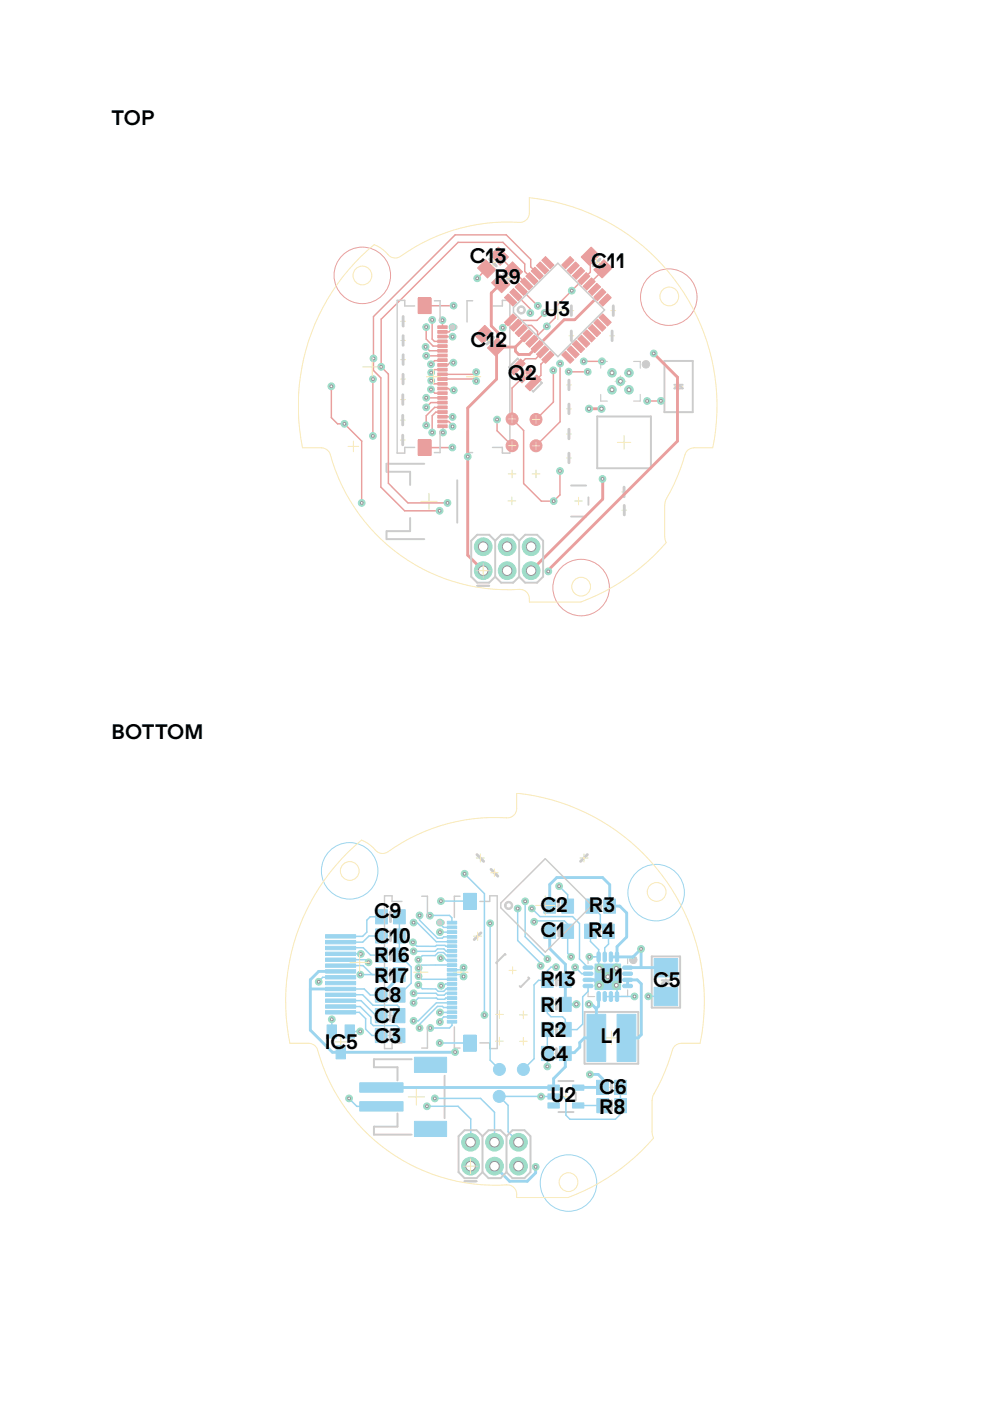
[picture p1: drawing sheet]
<svg xmlns="http://www.w3.org/2000/svg" width="210mm" height="297mm" viewBox="0 0 210 297" stroke-linecap="round" stroke-linejoin="round" font-family="sans-serif">
<defs><g id="words">
<g font-size="4.2">
<text x="23.7" y="26.4">TOP</text>
<text x="99.6" y="55.8">C13</text>
<text x="125.3" y="56.8">C11</text>
<text x="104.8" y="60.2">R9</text>
<text x="115.4" y="67.1">U3</text>
<text x="99.8" y="73.7">C12</text>
<text x="107.7" y="80.6">Q2</text>
<text x="23.7" y="156.7">BOTTOM</text>
<text x="79.3" y="194.7">C9</text>
<text x="114.6" y="193.4">C2</text>
<text x="124.9" y="193.4">R3</text>
<text x="79.3" y="199.9">C10</text>
<text x="79.3" y="204">R16</text>
<text x="114.6" y="198.7">C1</text>
<text x="124.7" y="198.7">R4</text>
<text x="79.3" y="208.4">R17</text>
<text x="114.6" y="209.1">R13</text>
<text x="127.3" y="208.5">U1</text>
<text x="138.5" y="209.2">C5</text>
<text x="79.3" y="212.5">C8</text>
<text x="114.6" y="214.5">R1</text>
<text x="79.3" y="216.9">C7</text>
<text x="79.3" y="221.1">C3</text>
<text x="114.6" y="219.8">R2</text>
<text x="127.3" y="221.2">L1</text>
<text x="68.8" y="222.4">IC5</text>
<text x="114.6" y="224.9">C4</text>
<text x="116.7" y="233.7">U2</text>
<text x="127" y="232">C6</text>
<text x="127" y="236.2">R8</text>
</g>
</g></defs>
<!-- layer: Layer 1 -->
<g fill="none" stroke="#afd134" stroke-width=".21">
<path d="M82.3 198.4h1M82.3 194.4h1M82.8 193.9v1M82.8 197.9v1M118 197.4h1M118 192.1h1M118.5 191.6v1M118.5 196.9v1.1M126.6 197.4h1M126.8 192.1h1.1M127.1 196.9v1.1M127.3 191.6v1"/>
<path d="M72.3 219.8v2.2M82.2 219.5h1M82.2 215.3h1M82.2 211h1M82.3 206.6h1M82.3 202.5h1M82.7 214.8v1M82.7 219v1.1M82.7 210.5v1M82.8 206.1v1M82.8 202v1M96.2 206.1h3"/>
<path d="M97.7 204.6v3M117.4 212.9h1.1M117.4 207.9h1.1M117.4 218.3h1.1M118 207.4v1M118 212.4v1M118 217.8v1M127.7 207.1h2.3M128.9 205.9v2.4M129.6 218.6v2.9M140.3 208.2h1.8M141.2 207.3v1.8"/>
<path d="M71.1 220.9h2.3M86.6 232.6h3.4M88.3 230.8v3.5M105 232.5h1.7M105.1 226.7h1.6M105.8 231.6v1.7M105.9 225.9v1.7M110.1 226.7h1.7M111 225.9v1.6M117.4 223.4h1.1M118 222.8v1.1M119.2 232.5h1.6"/>
<path d="M120 231.7v1.6M128.2 220.1h2.9M129.1 230.6h1M129.2 234.4h1M129.6 230v1.1M129.7 233.9v1"/>
</g>
<path d="M123.9 214.5h11.4v11h-11.4zM138.2 202.8h6v10.8h-6zM140.3 208.6l.9-.8 .9 .8zM140.3 207.8h1.8M84.3 236.1v2.8h-5v1.7h8M87.3 224.6h-8v1.7h5v2.8M94.3 228.1v9" fill="none" stroke="#808080" stroke-width=".42"/>
<g fill="none" stroke="#808080" stroke-width=".61">
<path d="M82.8 193.4v2M82.8 197.4v2.1M118.5 191.1v2M118.5 196.4v2.1M127.1 196.4v2.1M127.3 191.1v2M82.7 214.3v2M82.7 218.5v2.1M82.7 210v2M82.8 205.6v2M82.8 201.5v2M118 206.8v2.1"/>
<path d="M118 211.9v2.1M118 217.3v2M118 222.3v2.1M129.6 229.5v2.1M129.7 233.4v2"/>
</g>
<path d="M124.7 209.9v1.4h1.4M126.1 202.9h-1.4v1.4M131.7 202.9h1.4v1.4M133.1 209.9v1.4h-1.4" fill="none" stroke="#808080" stroke-width=".25"/>
<circle cx="134.3" cy="203.5" r=".81" fill="#808080"/>
<circle cx="134.3" cy="203.5" r=".81" fill="none" stroke="#808080" stroke-width=".21"/>
<path d="M118.4 235.8h3.2M118.4 229.2h3.2M122.1 231.7v1.6" fill="none" stroke="#808080" stroke-width=".42"/>
<path d="M97.5 190h-1.2v4.5M101.7 191.1h2.1v-1.2h1.6v32.4h-1.6v-1.2h-2.1M96.3 217.7v4.5h1.2" fill="none" stroke="#808080" stroke-width=".32"/>
<circle cx="93.7" cy="195.6" r=".5" fill="#808080"/>
<circle cx="93.7" cy="195.6" r=".5" fill="none" stroke="#808080" stroke-width=".21"/>
<path d="M98.5 250.4h2.5" fill="none" stroke="#808080" stroke-width=".42"/>
<g fill="none" stroke="#0696d7" stroke-width=".21">
<circle cx="74.1" cy="184.6" r="6"/>
<circle cx="139.1" cy="189.3" r="6"/>
<circle cx="120.5" cy="250.8" r="6"/>
</g>
<g fill="#0696d7" stroke="#0696d7" stroke-width=".21">
<path d="M76.3 233.6h9.2v2h-9.2z"/>
<path d="M76.3 229.6h9.2v2h-9.2z"/>
<path d="M87.9 237.7h6.8v3.3h-6.8z"/>
<path d="M87.9 224.2h6.8v3.2h-6.8z"/>
<path d="M115.3 195.9h2.5v3h-2.5z"/>
<path d="M119.1 195.9h2.5v3h-2.5z"/>
<path d="M83.4 196.9h2.5v3h-2.5z"/>
<path d="M79.6 196.9h2.5v3h-2.5z"/>
<path d="M115.3 190.6h2.5v3h-2.5z"/>
<path d="M119.1 190.6h2.5v3h-2.5z"/>
<path d="M83.4 218h2.5v3h-2.5z"/>
<path d="M79.6 218h2.5v3h-2.5z"/>
<path d="M118.6 221.9h2.5v3h-2.5z"/>
<path d="M114.8 221.9h2.5v3h-2.5z"/>
<path d="M138.7 203.2h5v3.9h-5z"/>
<path d="M138.7 209.3h5v3.9h-5z"/>
<path d="M126.5 229h2.5v3.1h-2.5z"/>
<path d="M130.3 229h2.5v3.1h-2.5z"/>
<path d="M83.4 213.8h2.5v3h-2.5z"/>
<path d="M79.6 213.8h2.5v3h-2.5z"/>
<path d="M83.4 209.5h2.5v3h-2.5z"/>
<path d="M79.6 209.5h2.5v3h-2.5z"/>
<path d="M83.4 192.9h2.5v3h-2.5z"/>
<path d="M79.6 192.9h2.5v3h-2.5z"/>
<path d="M71.3 221.7h1.9v2.8h-1.9z"/>
<path d="M73.2 217.3h2v2.8h-2z"/>
<path d="M69.4 217.3h1.9v2.8h-1.9z"/>
<path d="M124.4 215.1h4v9.9h-4z"/>
<path d="M130.8 215.1h4v9.9h-4z"/>
<path d="M69 214.3h6.4v.7h-6.4z"/>
<path d="M69 213h6.4v.8h-6.4z"/>
<path d="M69 211.8h6.4v.7h-6.4z"/>
<path d="M69 210.5h6.4v.8h-6.4z"/>
<path d="M69 209.3h6.4v.7h-6.4z"/>
<path d="M69 208.1h6.4v.7h-6.4z"/>
<path d="M69 206.8h6.4v.8h-6.4z"/>
<path d="M69 205.6h6.4v.7h-6.4z"/>
<path d="M69 204.4h6.4v.7h-6.4z"/>
<path d="M69 203.1h6.4v.7h-6.4z"/>
<path d="M69 201.9h6.4v.7h-6.4z"/>
<path d="M69 200.6h6.4v.8h-6.4z"/>
<path d="M69 199.4h6.4v.7h-6.4z"/>
<path d="M69 198.2h6.4v.7h-6.4z"/>
<path d="M114.8 211.4h2.5v3h-2.5z"/>
<path d="M118.6 211.4h2.5v3h-2.5z"/>
<path d="M118.6 206.4h2.5v3h-2.5z"/>
<path d="M114.8 206.4h2.5v3h-2.5z"/>
<path d="M83.4 201h2.5v3h-2.5z"/>
<path d="M79.6 201h2.5v3h-2.5z"/>
<path d="M79.6 205.1h2.5v3h-2.5z"/>
<path d="M83.4 205.1h2.5v3h-2.5z"/>
<path d="M114.8 216.8h2.5v3h-2.5z"/>
<path d="M118.6 216.8h2.5v3h-2.5z"/>
<path d="M124.2 190.6h2.5v3h-2.5z"/>
<path d="M128 190.6h2.5v3h-2.5z"/>
<path d="M123.9 195.9h2.5v3h-2.5z"/>
<path d="M127.8 195.9h2.4v3h-2.4z"/>
<path d="M126.5 232.9h2.5v3h-2.5z"/>
<path d="M130.3 232.9h2.5v3h-2.5z"/>
<path d="M126.2 204.4h5.4v5.4h-5.4z"/>
</g>
<path d="M132.2 204.8h1.6a.36 .36 0 0 1 .3 .4 .36 .36 0 0 1-.3 .3h-1.4a.36 .36 0 0 1-.4-.3 .36 .36 0 0 1 .2-.4z" fill-rule="evenodd" fill="#0696d7"/>
<path d="M132.2 204.8h1.6a.36 .36 0 0 1 .3 .4 .36 .36 0 0 1-.3 .3h-1.4a.36 .36 0 0 1-.4-.3 .36 .36 0 0 1 .2-.4z" fill="none" stroke="#0696d7" stroke-width=".21"/>
<path d="M132.2 206.1h1.6a.36 .36 0 0 1 .3 .3 .36 .36 0 0 1-.3 .4h-1.4a.36 .36 0 0 1-.4-.3 .36 .36 0 0 1 .2-.4z" fill-rule="evenodd" fill="#0696d7"/>
<path d="M132.2 206.1h1.6a.36 .36 0 0 1 .3 .3 .36 .36 0 0 1-.3 .4h-1.4a.36 .36 0 0 1-.4-.3 .36 .36 0 0 1 .2-.4z" fill="none" stroke="#0696d7" stroke-width=".21"/>
<path d="M132.2 207.4h1.6a.36 .36 0 0 1 .3 .4 .36 .36 0 0 1-.3 .3h-1.4a.36 .36 0 0 1-.4-.3 .36 .36 0 0 1 .2-.4z" fill-rule="evenodd" fill="#0696d7"/>
<path d="M132.2 207.4h1.6a.36 .36 0 0 1 .3 .4 .36 .36 0 0 1-.3 .3h-1.4a.36 .36 0 0 1-.4-.3 .36 .36 0 0 1 .2-.4z" fill="none" stroke="#0696d7" stroke-width=".21"/>
<path d="M132.2 208.7h1.6a.36 .36 0 0 1 .3 .3 .36 .36 0 0 1-.3 .4h-1.4a.36 .36 0 0 1-.4-.3 .36 .36 0 0 1 .2-.4z" fill-rule="evenodd" fill="#0696d7"/>
<path d="M132.2 208.7h1.6a.36 .36 0 0 1 .3 .3 .36 .36 0 0 1-.3 .4h-1.4a.36 .36 0 0 1-.4-.3 .36 .36 0 0 1 .2-.4z" fill="none" stroke="#0696d7" stroke-width=".21"/>
<path d="M130.5 210.4a.36 .36 0 0 1 .4-.2 .36 .36 0 0 1 .3 .4v1.4a.36 .36 0 0 1-.4 .3 .36 .36 0 0 1-.3-.3z" fill-rule="evenodd" fill="#0696d7"/>
<path d="M130.5 210.4a.36 .36 0 0 1 .4-.2 .36 .36 0 0 1 .3 .4v1.4a.36 .36 0 0 1-.4 .3 .36 .36 0 0 1-.3-.3z" fill="none" stroke="#0696d7" stroke-width=".21"/>
<path d="M129.2 210.4a.36 .36 0 0 1 .4-.2 .36 .36 0 0 1 .3 .4v1.4a.36 .36 0 0 1-.4 .3 .36 .36 0 0 1-.3-.3z" fill-rule="evenodd" fill="#0696d7"/>
<path d="M129.2 210.4a.36 .36 0 0 1 .4-.2 .36 .36 0 0 1 .3 .4v1.4a.36 .36 0 0 1-.4 .3 .36 .36 0 0 1-.3-.3z" fill="none" stroke="#0696d7" stroke-width=".21"/>
<path d="M127.9 210.4a.36 .36 0 0 1 .4-.2 .36 .36 0 0 1 .3 .4v1.4a.36 .36 0 0 1-.4 .3 .36 .36 0 0 1-.3-.3z" fill-rule="evenodd" fill="#0696d7"/>
<path d="M127.9 210.4a.36 .36 0 0 1 .4-.2 .36 .36 0 0 1 .3 .4v1.4a.36 .36 0 0 1-.4 .3 .36 .36 0 0 1-.3-.3z" fill="none" stroke="#0696d7" stroke-width=".21"/>
<path d="M126.6 210.4a.36 .36 0 0 1 .4-.2 .36 .36 0 0 1 .3 .4v1.4a.36 .36 0 0 1-.4 .3 .36 .36 0 0 1-.3-.3z" fill-rule="evenodd" fill="#0696d7"/>
<path d="M126.6 210.4a.36 .36 0 0 1 .4-.2 .36 .36 0 0 1 .3 .4v1.4a.36 .36 0 0 1-.4 .3 .36 .36 0 0 1-.3-.3z" fill="none" stroke="#0696d7" stroke-width=".21"/>
<path d="M123.8 208.7h1.6a.36 .36 0 0 1 .3 .3 .36 .36 0 0 1-.3 .4h-1.4a.36 .36 0 0 1-.4-.3 .36 .36 0 0 1 .2-.4z" fill-rule="evenodd" fill="#0696d7"/>
<path d="M123.8 208.7h1.6a.36 .36 0 0 1 .3 .3 .36 .36 0 0 1-.3 .4h-1.4a.36 .36 0 0 1-.4-.3 .36 .36 0 0 1 .2-.4z" fill="none" stroke="#0696d7" stroke-width=".21"/>
<path d="M123.8 207.4h1.6a.36 .36 0 0 1 .3 .4 .36 .36 0 0 1-.3 .3h-1.4a.36 .36 0 0 1-.4-.3 .36 .36 0 0 1 .2-.4z" fill-rule="evenodd" fill="#0696d7"/>
<path d="M123.8 207.4h1.6a.36 .36 0 0 1 .3 .4 .36 .36 0 0 1-.3 .3h-1.4a.36 .36 0 0 1-.4-.3 .36 .36 0 0 1 .2-.4z" fill="none" stroke="#0696d7" stroke-width=".21"/>
<path d="M123.8 206.1h1.6a.36 .36 0 0 1 .3 .3 .36 .36 0 0 1-.3 .4h-1.4a.36 .36 0 0 1-.4-.3 .36 .36 0 0 1 .2-.4z" fill-rule="evenodd" fill="#0696d7"/>
<path d="M123.8 206.1h1.6a.36 .36 0 0 1 .3 .3 .36 .36 0 0 1-.3 .4h-1.4a.36 .36 0 0 1-.4-.3 .36 .36 0 0 1 .2-.4z" fill="none" stroke="#0696d7" stroke-width=".21"/>
<path d="M123.8 204.8h1.6a.36 .36 0 0 1 .3 .4 .36 .36 0 0 1-.3 .3h-1.4a.36 .36 0 0 1-.4-.3 .36 .36 0 0 1 .2-.4z" fill-rule="evenodd" fill="#0696d7"/>
<path d="M123.8 204.8h1.6a.36 .36 0 0 1 .3 .4 .36 .36 0 0 1-.3 .3h-1.4a.36 .36 0 0 1-.4-.3 .36 .36 0 0 1 .2-.4z" fill="none" stroke="#0696d7" stroke-width=".21"/>
<path d="M126.6 202a.36 .36 0 0 1 .4-.2 .36 .36 0 0 1 .3 .4v1.4a.36 .36 0 0 1-.4 .3 .36 .36 0 0 1-.3-.3z" fill-rule="evenodd" fill="#0696d7"/>
<path d="M126.6 202a.36 .36 0 0 1 .4-.2 .36 .36 0 0 1 .3 .4v1.4a.36 .36 0 0 1-.4 .3 .36 .36 0 0 1-.3-.3z" fill="none" stroke="#0696d7" stroke-width=".21"/>
<path d="M127.9 202a.36 .36 0 0 1 .4-.2 .36 .36 0 0 1 .3 .4v1.4a.36 .36 0 0 1-.4 .3 .36 .36 0 0 1-.3-.3z" fill-rule="evenodd" fill="#0696d7"/>
<path d="M127.9 202a.36 .36 0 0 1 .4-.2 .36 .36 0 0 1 .3 .4v1.4a.36 .36 0 0 1-.4 .3 .36 .36 0 0 1-.3-.3z" fill="none" stroke="#0696d7" stroke-width=".21"/>
<path d="M129.2 202a.36 .36 0 0 1 .4-.2 .36 .36 0 0 1 .3 .4v1.4a.36 .36 0 0 1-.4 .3 .36 .36 0 0 1-.3-.3z" fill-rule="evenodd" fill="#0696d7"/>
<path d="M129.2 202a.36 .36 0 0 1 .4-.2 .36 .36 0 0 1 .3 .4v1.4a.36 .36 0 0 1-.4 .3 .36 .36 0 0 1-.3-.3z" fill="none" stroke="#0696d7" stroke-width=".21"/>
<path d="M130.5 202a.36 .36 0 0 1 .4-.2 .36 .36 0 0 1 .3 .4v1.4a.36 .36 0 0 1-.4 .3 .36 .36 0 0 1-.3-.3z" fill-rule="evenodd" fill="#0696d7"/>
<g fill="none" stroke="#0696d7" stroke-width=".21">
<path d="M98.3 189.4h2.6v3.3h-2.6zM98.3 192.7h2.6M98.3 192.6h2.6M98.3 192.5h2.6M98.3 192.4h2.6M98.3 192.3h2.6M98.3 192.2h2.6M98.3 192.1h2.6M98.3 192h2.6M98.3 191.9h2.6M98.3 191.8h2.6M98.3 191.7h2.6"/>
<path d="M98.3 191.6h2.6M98.3 191.5h2.6M98.3 191.4h2.6M98.3 191.3h2.6M98.3 191.2h2.6M98.3 191.1h2.6M98.3 191h2.6M98.3 190.9h2.6M98.3 190.8h2.6M98.3 190.7h2.6M98.3 190.6h2.6M98.3 190.5h2.6"/>
<path d="M98.3 190.4h2.6M98.3 190.3h2.6M98.3 190.2h2.6M98.3 190.1h2.6M98.3 190h2.6M98.3 189.9h2.6M98.3 189.8h2.6M98.3 189.7h2.6M98.3 189.6h2.6M98.3 189.5h2.6M98.3 219.5h2.6v3.3h-2.6zM98.3 220h2.6"/>
<path d="M98.3 219.9h2.6M98.3 219.8h2.6M98.3 219.7h2.6M98.3 219.6h2.6M130.5 202a.36 .36 0 0 1 .4-.2 .36 .36 0 0 1 .3 .4v1.4a.36 .36 0 0 1-.4 .3 .36 .36 0 0 1-.3-.3zM98.3 222.7h2.6M98.3 222.6h2.6M98.3 222.5h2.6M98.3 222.4h2.6M98.3 222.3h2.6M98.3 222.2h2.6M98.3 222.1h2.6"/>
<path d="M98.3 222h2.6M98.3 221.9h2.6M98.3 221.8h2.6M98.3 221.7h2.6M98.3 221.6h2.6M98.3 221.5h2.6M98.3 221.4h2.6M98.3 221.3h2.6M98.3 221.2h2.6M98.3 221.1h2.6M98.3 221h2.6M98.3 220.9h2.6"/>
<path d="M98.3 220.8h2.6M98.3 220.7h2.6M98.3 220.6h2.6M98.3 220.5h2.6M98.3 220.4h2.6M98.3 220.3h2.6M98.3 220.2h2.6M98.3 220.1h2.6"/>
</g>
<g fill="#0696d7" stroke="#0696d7" stroke-width=".21">
<path d="M116.2 233.8h2.4v1.1h-2.4z"/>
<path d="M116.2 231.9h2.4v1.1h-2.4z"/>
<path d="M116.2 230h2.4v1.1h-2.4z"/>
<path d="M121.4 230h2.4v1.1h-2.4z"/>
<path d="M121.4 233.8h2.4v1.1h-2.4z"/>
<path d="M94.8 207.3h2v.6h-2z"/>
<path d="M94.8 204.3h2v.6h-2z"/>
<path d="M94.8 206.3h2v.6h-2z"/>
<path d="M94.8 203.3h2v.6h-2z"/>
<path d="M94.8 208.3h2v.6h-2z"/>
<path d="M94.8 201.3h2v.6h-2z"/>
<path d="M94.8 212.3h2v.6h-2z"/>
<path d="M94.8 199.3h2v.6h-2z"/>
<path d="M94.8 214.3h2v.6h-2z"/>
<path d="M94.8 197.3h2v.6h-2z"/>
<path d="M94.8 196.3h2v.6h-2z"/>
<path d="M94.8 215.3h2v.6h-2z"/>
<path d="M94.8 195.3h2v.6h-2z"/>
<path d="M94.8 205.3h2v.6h-2z"/>
<path d="M94.8 213.3h2v.6h-2z"/>
<path d="M94.8 216.3h2v.6h-2z"/>
<path d="M98.6 190.1h2v2h-2z"/>
<path d="M98.6 220.2h2v1.9h-2z"/>
<path d="M94.8 198.3h2v.6h-2z"/>
<path d="M94.8 210.3h2v.6h-2z"/>
<path d="M94.8 200.3h2v.6h-2z"/>
<path d="M94.8 211.3h2v.6h-2z"/>
<path d="M94.8 202.3h2v.6h-2z"/>
<path d="M94.8 209.3h2v.6h-2z"/>
</g>
<circle cx="105.9" cy="226.7" r="1.27" fill="#0696d7"/>
<circle cx="105.9" cy="226.7" r="1.27" fill="none" stroke="#0696d7" stroke-width=".21"/>
<circle cx="111" cy="226.7" r="1.27" fill="#0696d7"/>
<circle cx="111" cy="226.7" r="1.27" fill="none" stroke="#0696d7" stroke-width=".21"/>
<circle cx="105.8" cy="232.5" r="1.27" fill="#0696d7"/>
<circle cx="105.8" cy="232.5" r="1.27" fill="none" stroke="#0696d7" stroke-width=".21"/>
<g fill="none" stroke="#0696d7" stroke-width=".32">
<path d="M80.9 198.4h-2.7l-1.3 1.4h-4.7M80.9 194.4h-2.4l-.7 .7v2.5l-.9 .9h-4.7M84.7 194.4v8.1l2.5 2.5v3.5l-2.6 2.5M87.6 199.8l.8 .8h3.9l.3-.2 3.2 .2M87.7 195.6h.7l4.1 4.1 3.3-.1M89 194.1v1l3.8 3.8h1l.3-.3h1.7M91.1 194.1h4.2l.5 .5v1M93.3 195.6v.3l.7 .7h1.8M93.5 191.1h6.1M95.8 197.6h-2.5M98.5 185.3l4.2 4.2v25.7M103.9 195.8v29l2 1.9"/>
<path d="M109.8 192.6v6.8l4.8 4.9v.5M111.3 191.1v7.5l4.8 4.7M112.8 192.6l1.7 1.7h6.9l1.5 1.5v7.5l1.8 1.9M113.3 195.4l.1-.2h6.3l.7 .7v6.2l.7 .8M118.5 187.9l1.9 1.8v2.4M125.2 197.4v2.2l1.7 1.7v3.9l2 1.9M125.4 192.1l1.9 1.9v1.7l1.7 1.8v2.7l-.8 .8v1.9M70.3 216.1l.1 2.6M72.2 203.5h5.4l.5 .5M72.2 201l4.8-.1 1.6 1.6h2.3M72.2 214.6h4l1.3 1.4v2.2l1.4 1.3h1.9M72.2 204.7h4.8l1.9 1.9"/>
<path d="M72.2 207.2h-3.8l-.8 1M72.2 213.4h4.2l2.2 2.3v1.2l.6 .5h4.9l.5 .5v1.6M72.2 210.9h4.7l2.2 2.2h5.1l.4 .4v1.8M72.2 202.2l4.3 .1M72.2 209.7h5l1.3 1.3h2.3M72.2 212.2h4.3l3.2 3.1h1.1M74.2 218.7h2.2M76.4 218.7h.1M76.4 206.6h4.5M87.7 210.6h4.7l.4 .4h1.4l.4-.4h1.2M88.7 208.8l.8 .8 2.9 .1 .5 .5h1.2l.5-.6h1.2M88.7 207l.7 .6h6.4"/>
<path d="M93.4 203.1h.8l.5 .5h1.1M95.8 204.6h-6.4l-.7 .7M95.8 204.6h.1M95.8 210.6h.1M95.8 213.6h-1.7l-.3-.2h-1l-3.8 3.8v.8M95.8 211.6h-1.3l-.2 .3h-1.5l-.2-.3h-3.9l-1 1M95.8 206.6h2.1l.4 .4M95.8 216.6v.8l-.5 .6h-4.1M95.8 207.6h.1M95.8 208.6h-1.3l-.4 .4h-.6M95.8 214.6l-2.5 .1M95.8 201.6l-1.2 .1-.5-.5h-1.3l-.5 .5h-4.6"/>
<path d="M95.8 202.6h-1.1l-.7-.6h-1.1l-.6 .6h-2.8l-.8 .9M95.8 212.6h-3.3l-3.8 3.8h-1M95.8 215.6h-1.7l-.8 .8v.3M98.3 205.2l-.5 .4h-2M116 218.3v7.8M117.9 205h-1.1l-.8 .8v2.1l-1.8-.1-1 1v15.7l-2.2 2.2M121.9 205.1l1.4 1.3h1.4M124.7 209v1.2l-1.2 1.2v5.7l-1.1 1.2h-2.5v-2.1l-.6-.6h-2.5l-.8-.8v-1.9M125 202.9h1.9M130.7 208.9l.1 .1v2.3M130.8 211.3h.1M134.5 211.3h-6.3"/>
<path d="M137.4 211.2l3.8 .1M74 232.9l1.7 1.7h5.2M90.5 234.6h6.6l2.7 2.6v5M92.2 232.9h9.7l2.9 2.9v6.4M93.2 221.1l6.4 .1M105.8 232.5l1.9 1.9v5.6l2.2 2.2M105.8 232.5h8.9M105.8 232.5h.1M114.7 232.5h.1M122.6 234.4h5.2M122.6 230.6h.1M131.5 234.4h.1"/>
<path d="M131.5 230.6v5.6l-1 1.1h-9.7l-.8-.9v-3.2l-.7-.7h-4.6"/>
</g>
<g fill="none" stroke="#0696d7" stroke-width=".61">
<path d="M116.6 192.1v-4.6l1.5-1.4h9.7l1.5 1.5v4.5h2.1l1.5 1.5v5.1l-2.1 2v2.2M116.6 197.4v3.7l3.3 3.4v8.4h2.3M72.2 209.7h-6.4M72.2 206h-4.6l-1.8 1.7v10.7l4.7 4.7h26M84.7 206.6v.5l-3.9 3.9M121.8 212.9h.1M124.9 212.9h.6l.9 1M126.3 219.9l.1 .2M126.4 213.9v6.2M126.9 211.3v2l-.5 .5M127.1 205.3l3.6 3.6M129.5 202.9h4.7l1.7-1.7v4"/>
<path d="M130.7 205.3v1.4l-.8 .7-.4-.3h-.6l-1.8 1.8-1.2-1.1h-1.2M133.1 209v-1.2h2l.9 .8v10.8l-.7 .7h-2.5M133.1 205.2h8.1M125.1 227.8h1.7l1 1v1.7l-5.2 .1M126.4 220.1h-2.5l-1 .9v1l-1.1 1.2h-1.8l-.1 .2v2.8l-2.5 2.5v1.9h-36.5M104.8 247.3l3.2 3.1h3.8l1.8-1.7v-1.3"/>
</g>
<circle cx="128.9" cy="207.1" r=".91" fill="#0dab76"/>
<circle cx="128.9" cy="207.1" r=".91" fill="none" stroke="#0dab76" stroke-width=".21"/>
<circle cx="128.9" cy="207.1" r=".4" fill="#fff"/>
<circle cx="128.9" cy="207.1" r=".4" fill="none" stroke="#000" stroke-width=".21"/>
<circle cx="130.7" cy="205.3" r=".91" fill="#0dab76"/>
<circle cx="130.7" cy="205.3" r=".91" fill="none" stroke="#0dab76" stroke-width=".21"/>
<circle cx="130.7" cy="205.3" r=".4" fill="#fff"/>
<circle cx="130.7" cy="205.3" r=".4" fill="none" stroke="#000" stroke-width=".21"/>
<circle cx="127.1" cy="205.3" r=".91" fill="#0dab76"/>
<circle cx="127.1" cy="205.3" r=".91" fill="none" stroke="#0dab76" stroke-width=".21"/>
<circle cx="127.1" cy="205.3" r=".4" fill="#fff"/>
<circle cx="127.1" cy="205.3" r=".4" fill="none" stroke="#000" stroke-width=".21"/>
<circle cx="127.1" cy="208.9" r=".91" fill="#0dab76"/>
<circle cx="127.1" cy="208.9" r=".91" fill="none" stroke="#0dab76" stroke-width=".21"/>
<circle cx="127.1" cy="208.9" r=".4" fill="#fff"/>
<circle cx="127.1" cy="208.9" r=".4" fill="none" stroke="#000" stroke-width=".21"/>
<circle cx="130.7" cy="208.9" r=".91" fill="#0dab76"/>
<circle cx="130.7" cy="208.9" r=".91" fill="none" stroke="#0dab76" stroke-width=".21"/>
<circle cx="130.7" cy="208.9" r=".4" fill="#fff"/>
<circle cx="130.7" cy="208.9" r=".4" fill="none" stroke="#000" stroke-width=".21"/>
<circle cx="99.8" cy="247.3" r="1.88" fill="#0dab76"/>
<circle cx="99.8" cy="247.3" r="1.88" fill="none" stroke="#0dab76" stroke-width=".21"/>
<circle cx="99.8" cy="247.3" r="1.02" fill="#fff"/>
<circle cx="99.8" cy="247.3" r="1.02" fill="none" stroke="#000" stroke-width=".21"/>
<circle cx="99.8" cy="242.2" r="1.88" fill="#0dab76"/>
<circle cx="99.8" cy="242.2" r="1.88" fill="none" stroke="#0dab76" stroke-width=".21"/>
<circle cx="99.8" cy="242.2" r="1.02" fill="#fff"/>
<circle cx="99.8" cy="242.2" r="1.02" fill="none" stroke="#000" stroke-width=".21"/>
<circle cx="104.8" cy="247.3" r="1.88" fill="#0dab76"/>
<circle cx="104.8" cy="247.3" r="1.88" fill="none" stroke="#0dab76" stroke-width=".21"/>
<circle cx="104.8" cy="247.3" r="1.02" fill="#fff"/>
<circle cx="104.8" cy="247.3" r="1.02" fill="none" stroke="#000" stroke-width=".21"/>
<circle cx="104.8" cy="242.2" r="1.88" fill="#0dab76"/>
<circle cx="104.8" cy="242.2" r="1.88" fill="none" stroke="#0dab76" stroke-width=".21"/>
<circle cx="104.8" cy="242.2" r="1.02" fill="#fff"/>
<circle cx="104.8" cy="242.2" r="1.02" fill="none" stroke="#000" stroke-width=".21"/>
<circle cx="109.9" cy="247.3" r="1.88" fill="#0dab76"/>
<circle cx="109.9" cy="247.3" r="1.88" fill="none" stroke="#0dab76" stroke-width=".21"/>
<circle cx="109.9" cy="247.3" r="1.02" fill="#fff"/>
<circle cx="109.9" cy="247.3" r="1.02" fill="none" stroke="#000" stroke-width=".21"/>
<circle cx="109.9" cy="242.2" r="1.88" fill="#0dab76"/>
<circle cx="109.9" cy="242.2" r="1.88" fill="none" stroke="#0dab76" stroke-width=".21"/>
<circle cx="109.9" cy="242.2" r="1.02" fill="#fff"/>
<circle cx="109.9" cy="242.2" r="1.02" fill="none" stroke="#000" stroke-width=".21"/>
<circle cx="114.7" cy="232.5" r=".72" fill="#0dab76"/>
<circle cx="114.7" cy="232.5" r=".72" fill="none" stroke="#0dab76" stroke-width=".21"/>
<circle cx="114.7" cy="232.5" r=".3" fill="#fff"/>
<circle cx="114.7" cy="232.5" r=".3" fill="none" stroke="#000" stroke-width=".21"/>
<circle cx="121.1" cy="202.9" r=".72" fill="#0dab76"/>
<circle cx="121.1" cy="202.9" r=".72" fill="none" stroke="#0dab76" stroke-width=".21"/>
<circle cx="121.1" cy="202.9" r=".3" fill="#fff"/>
<circle cx="121.1" cy="202.9" r=".3" fill="none" stroke="#000" stroke-width=".21"/>
<circle cx="125" cy="202.9" r=".72" fill="#0dab76"/>
<circle cx="125" cy="202.9" r=".72" fill="none" stroke="#0dab76" stroke-width=".21"/>
<circle cx="125" cy="202.9" r=".3" fill="#fff"/>
<circle cx="125" cy="202.9" r=".3" fill="none" stroke="#000" stroke-width=".21"/>
<circle cx="113.3" cy="195.4" r=".72" fill="#0dab76"/>
<circle cx="113.3" cy="195.4" r=".72" fill="none" stroke="#0dab76" stroke-width=".21"/>
<circle cx="113.3" cy="195.4" r=".3" fill="#fff"/>
<circle cx="113.3" cy="195.4" r=".3" fill="none" stroke="#000" stroke-width=".21"/>
<circle cx="118.5" cy="187.9" r=".72" fill="#0dab76"/>
<circle cx="118.5" cy="187.9" r=".72" fill="none" stroke="#0dab76" stroke-width=".21"/>
<circle cx="118.5" cy="187.9" r=".3" fill="#fff"/>
<circle cx="118.5" cy="187.9" r=".3" fill="none" stroke="#000" stroke-width=".21"/>
<circle cx="134.5" cy="211.3" r=".72" fill="#0dab76"/>
<circle cx="134.5" cy="211.3" r=".72" fill="none" stroke="#0dab76" stroke-width=".21"/>
<circle cx="134.5" cy="211.3" r=".3" fill="#fff"/>
<circle cx="134.5" cy="211.3" r=".3" fill="none" stroke="#000" stroke-width=".21"/>
<circle cx="137.4" cy="211.2" r=".72" fill="#0dab76"/>
<circle cx="137.4" cy="211.2" r=".72" fill="none" stroke="#0dab76" stroke-width=".21"/>
<circle cx="137.4" cy="211.2" r=".3" fill="#fff"/>
<circle cx="137.4" cy="211.2" r=".3" fill="none" stroke="#000" stroke-width=".21"/>
<circle cx="74" cy="232.9" r=".72" fill="#0dab76"/>
<circle cx="74" cy="232.9" r=".72" fill="none" stroke="#0dab76" stroke-width=".21"/>
<circle cx="74" cy="232.9" r=".3" fill="#fff"/>
<circle cx="74" cy="232.9" r=".3" fill="none" stroke="#000" stroke-width=".21"/>
<circle cx="70.3" cy="216.1" r=".72" fill="#0dab76"/>
<circle cx="70.3" cy="216.1" r=".72" fill="none" stroke="#0dab76" stroke-width=".21"/>
<circle cx="70.3" cy="216.1" r=".3" fill="#fff"/>
<circle cx="70.3" cy="216.1" r=".3" fill="none" stroke="#000" stroke-width=".21"/>
<circle cx="67.6" cy="208.2" r=".72" fill="#0dab76"/>
<circle cx="67.6" cy="208.2" r=".72" fill="none" stroke="#0dab76" stroke-width=".21"/>
<circle cx="67.6" cy="208.2" r=".3" fill="#fff"/>
<circle cx="67.6" cy="208.2" r=".3" fill="none" stroke="#000" stroke-width=".21"/>
<circle cx="116" cy="226.1" r=".72" fill="#0dab76"/>
<circle cx="116" cy="226.1" r=".72" fill="none" stroke="#0dab76" stroke-width=".21"/>
<circle cx="116" cy="226.1" r=".3" fill="#fff"/>
<circle cx="116" cy="226.1" r=".3" fill="none" stroke="#000" stroke-width=".21"/>
<circle cx="113.6" cy="247.4" r=".72" fill="#0dab76"/>
<circle cx="113.6" cy="247.4" r=".72" fill="none" stroke="#0dab76" stroke-width=".21"/>
<circle cx="113.6" cy="247.4" r=".3" fill="#fff"/>
<circle cx="113.6" cy="247.4" r=".3" fill="none" stroke="#000" stroke-width=".21"/>
<circle cx="135.9" cy="201.2" r=".72" fill="#0dab76"/>
<circle cx="135.9" cy="201.2" r=".72" fill="none" stroke="#0dab76" stroke-width=".21"/>
<circle cx="135.9" cy="201.2" r=".3" fill="#fff"/>
<circle cx="135.9" cy="201.2" r=".3" fill="none" stroke="#000" stroke-width=".21"/>
<circle cx="122.2" cy="212.9" r=".76" fill="#0dab76"/>
<circle cx="122.2" cy="212.9" r=".76" fill="none" stroke="#0dab76" stroke-width=".21"/>
<circle cx="122.2" cy="212.9" r=".36" fill="#fff"/>
<circle cx="122.2" cy="212.9" r=".36" fill="none" stroke="#000" stroke-width=".21"/>
<circle cx="124.9" cy="212.9" r=".76" fill="#0dab76"/>
<circle cx="124.9" cy="212.9" r=".76" fill="none" stroke="#0dab76" stroke-width=".21"/>
<circle cx="124.9" cy="212.9" r=".36" fill="#fff"/>
<circle cx="124.9" cy="212.9" r=".36" fill="none" stroke="#000" stroke-width=".21"/>
<circle cx="121.9" cy="205.1" r=".72" fill="#0dab76"/>
<circle cx="121.9" cy="205.1" r=".72" fill="none" stroke="#0dab76" stroke-width=".21"/>
<circle cx="121.9" cy="205.1" r=".3" fill="#fff"/>
<circle cx="121.9" cy="205.1" r=".3" fill="none" stroke="#000" stroke-width=".21"/>
<circle cx="117.9" cy="205" r=".72" fill="#0dab76"/>
<circle cx="117.9" cy="205" r=".72" fill="none" stroke="#0dab76" stroke-width=".21"/>
<circle cx="117.9" cy="205" r=".3" fill="#fff"/>
<circle cx="117.9" cy="205" r=".3" fill="none" stroke="#000" stroke-width=".21"/>
<circle cx="125.1" cy="227.8" r=".72" fill="#0dab76"/>
<circle cx="125.1" cy="227.8" r=".72" fill="none" stroke="#0dab76" stroke-width=".21"/>
<circle cx="125.1" cy="227.8" r=".3" fill="#fff"/>
<circle cx="125.1" cy="227.8" r=".3" fill="none" stroke="#000" stroke-width=".21"/>
<circle cx="96.5" cy="223.1" r=".72" fill="#0dab76"/>
<circle cx="96.5" cy="223.1" r=".72" fill="none" stroke="#0dab76" stroke-width=".21"/>
<circle cx="96.5" cy="223.1" r=".3" fill="#fff"/>
<circle cx="96.5" cy="223.1" r=".3" fill="none" stroke="#000" stroke-width=".21"/>
<circle cx="76.4" cy="218.7" r=".72" fill="#0dab76"/>
<circle cx="76.4" cy="218.7" r=".72" fill="none" stroke="#0dab76" stroke-width=".21"/>
<circle cx="76.4" cy="218.7" r=".3" fill="#fff"/>
<circle cx="76.4" cy="218.7" r=".3" fill="none" stroke="#000" stroke-width=".21"/>
<circle cx="76.4" cy="206.6" r=".72" fill="#0dab76"/>
<circle cx="76.4" cy="206.6" r=".72" fill="none" stroke="#0dab76" stroke-width=".21"/>
<circle cx="76.4" cy="206.6" r=".3" fill="#fff"/>
<circle cx="76.4" cy="206.6" r=".3" fill="none" stroke="#000" stroke-width=".21"/>
<circle cx="114.6" cy="204.8" r=".72" fill="#0dab76"/>
<circle cx="114.6" cy="204.8" r=".72" fill="none" stroke="#0dab76" stroke-width=".21"/>
<circle cx="114.6" cy="204.8" r=".3" fill="#fff"/>
<circle cx="114.6" cy="204.8" r=".3" fill="none" stroke="#000" stroke-width=".21"/>
<circle cx="109.8" cy="192.6" r=".72" fill="#0dab76"/>
<circle cx="109.8" cy="192.6" r=".72" fill="none" stroke="#0dab76" stroke-width=".21"/>
<circle cx="109.8" cy="192.6" r=".3" fill="#fff"/>
<circle cx="109.8" cy="192.6" r=".3" fill="none" stroke="#000" stroke-width=".21"/>
<circle cx="103.9" cy="195.8" r=".72" fill="#0dab76"/>
<circle cx="103.9" cy="195.8" r=".72" fill="none" stroke="#0dab76" stroke-width=".21"/>
<circle cx="103.9" cy="195.8" r=".3" fill="#fff"/>
<circle cx="103.9" cy="195.8" r=".3" fill="none" stroke="#000" stroke-width=".21"/>
<circle cx="112.8" cy="192.6" r=".72" fill="#0dab76"/>
<circle cx="112.8" cy="192.6" r=".72" fill="none" stroke="#0dab76" stroke-width=".21"/>
<circle cx="112.8" cy="192.6" r=".3" fill="#fff"/>
<circle cx="112.8" cy="192.6" r=".3" fill="none" stroke="#000" stroke-width=".21"/>
<circle cx="116.1" cy="203.3" r=".72" fill="#0dab76"/>
<circle cx="116.1" cy="203.3" r=".72" fill="none" stroke="#0dab76" stroke-width=".21"/>
<circle cx="116.1" cy="203.3" r=".3" fill="#fff"/>
<circle cx="116.1" cy="203.3" r=".3" fill="none" stroke="#000" stroke-width=".21"/>
<circle cx="111.3" cy="191.1" r=".72" fill="#0dab76"/>
<circle cx="111.3" cy="191.1" r=".72" fill="none" stroke="#0dab76" stroke-width=".21"/>
<circle cx="111.3" cy="191.1" r=".3" fill="#fff"/>
<circle cx="111.3" cy="191.1" r=".3" fill="none" stroke="#000" stroke-width=".21"/>
<circle cx="76.5" cy="202.3" r=".72" fill="#0dab76"/>
<circle cx="76.5" cy="202.3" r=".72" fill="none" stroke="#0dab76" stroke-width=".21"/>
<circle cx="76.5" cy="202.3" r=".3" fill="#fff"/>
<circle cx="76.5" cy="202.3" r=".3" fill="none" stroke="#000" stroke-width=".21"/>
<circle cx="90.5" cy="234.6" r=".72" fill="#0dab76"/>
<circle cx="90.5" cy="234.6" r=".72" fill="none" stroke="#0dab76" stroke-width=".21"/>
<circle cx="90.5" cy="234.6" r=".3" fill="#fff"/>
<circle cx="90.5" cy="234.6" r=".3" fill="none" stroke="#000" stroke-width=".21"/>
<circle cx="78.1" cy="204" r=".72" fill="#0dab76"/>
<circle cx="78.1" cy="204" r=".72" fill="none" stroke="#0dab76" stroke-width=".21"/>
<circle cx="78.1" cy="204" r=".3" fill="#fff"/>
<circle cx="78.1" cy="204" r=".3" fill="none" stroke="#000" stroke-width=".21"/>
<circle cx="92.2" cy="232.9" r=".72" fill="#0dab76"/>
<circle cx="92.2" cy="232.9" r=".72" fill="none" stroke="#0dab76" stroke-width=".21"/>
<circle cx="92.2" cy="232.9" r=".3" fill="#fff"/>
<circle cx="92.2" cy="232.9" r=".3" fill="none" stroke="#000" stroke-width=".21"/>
<circle cx="102.7" cy="215.2" r=".72" fill="#0dab76"/>
<circle cx="102.7" cy="215.2" r=".72" fill="none" stroke="#0dab76" stroke-width=".21"/>
<circle cx="102.7" cy="215.2" r=".3" fill="#fff"/>
<circle cx="102.7" cy="215.2" r=".3" fill="none" stroke="#000" stroke-width=".21"/>
<circle cx="98.5" cy="185.3" r=".72" fill="#0dab76"/>
<circle cx="98.5" cy="185.3" r=".72" fill="none" stroke="#0dab76" stroke-width=".21"/>
<circle cx="98.5" cy="185.3" r=".3" fill="#fff"/>
<circle cx="98.5" cy="185.3" r=".3" fill="none" stroke="#000" stroke-width=".21"/>
<circle cx="91.1" cy="194.1" r=".72" fill="#0dab76"/>
<circle cx="91.1" cy="194.1" r=".72" fill="none" stroke="#0dab76" stroke-width=".21"/>
<circle cx="91.1" cy="194.1" r=".3" fill="#fff"/>
<circle cx="91.1" cy="194.1" r=".3" fill="none" stroke="#000" stroke-width=".21"/>
<circle cx="93.3" cy="195.6" r=".72" fill="#0dab76"/>
<circle cx="93.3" cy="195.6" r=".72" fill="none" stroke="#0dab76" stroke-width=".21"/>
<circle cx="93.3" cy="195.6" r=".3" fill="#fff"/>
<circle cx="93.3" cy="195.6" r=".3" fill="none" stroke="#000" stroke-width=".21"/>
<circle cx="93.3" cy="197.6" r=".72" fill="#0dab76"/>
<circle cx="93.3" cy="197.6" r=".72" fill="none" stroke="#0dab76" stroke-width=".21"/>
<circle cx="93.3" cy="197.6" r=".3" fill="#fff"/>
<circle cx="93.3" cy="197.6" r=".3" fill="none" stroke="#000" stroke-width=".21"/>
<circle cx="89" cy="194.1" r=".72" fill="#0dab76"/>
<circle cx="89" cy="194.1" r=".72" fill="none" stroke="#0dab76" stroke-width=".21"/>
<circle cx="89" cy="194.1" r=".3" fill="#fff"/>
<circle cx="89" cy="194.1" r=".3" fill="none" stroke="#000" stroke-width=".21"/>
<circle cx="87.7" cy="195.6" r=".72" fill="#0dab76"/>
<circle cx="87.7" cy="195.6" r=".72" fill="none" stroke="#0dab76" stroke-width=".21"/>
<circle cx="87.7" cy="195.6" r=".3" fill="#fff"/>
<circle cx="87.7" cy="195.6" r=".3" fill="none" stroke="#000" stroke-width=".21"/>
<circle cx="87.6" cy="199.8" r=".72" fill="#0dab76"/>
<circle cx="87.6" cy="199.8" r=".72" fill="none" stroke="#0dab76" stroke-width=".21"/>
<circle cx="87.6" cy="199.8" r=".3" fill="#fff"/>
<circle cx="87.6" cy="199.8" r=".3" fill="none" stroke="#000" stroke-width=".21"/>
<circle cx="87.7" cy="201.7" r=".72" fill="#0dab76"/>
<circle cx="87.7" cy="201.7" r=".72" fill="none" stroke="#0dab76" stroke-width=".21"/>
<circle cx="87.7" cy="201.7" r=".3" fill="#fff"/>
<circle cx="87.7" cy="201.7" r=".3" fill="none" stroke="#000" stroke-width=".21"/>
<circle cx="88.7" cy="203.5" r=".72" fill="#0dab76"/>
<circle cx="88.7" cy="203.5" r=".72" fill="none" stroke="#0dab76" stroke-width=".21"/>
<circle cx="88.7" cy="203.5" r=".3" fill="#fff"/>
<circle cx="88.7" cy="203.5" r=".3" fill="none" stroke="#000" stroke-width=".21"/>
<circle cx="93.4" cy="203.1" r=".72" fill="#0dab76"/>
<circle cx="93.4" cy="203.1" r=".72" fill="none" stroke="#0dab76" stroke-width=".21"/>
<circle cx="93.4" cy="203.1" r=".3" fill="#fff"/>
<circle cx="93.4" cy="203.1" r=".3" fill="none" stroke="#000" stroke-width=".21"/>
<circle cx="88.7" cy="205.3" r=".72" fill="#0dab76"/>
<circle cx="88.7" cy="205.3" r=".72" fill="none" stroke="#0dab76" stroke-width=".21"/>
<circle cx="88.7" cy="205.3" r=".3" fill="#fff"/>
<circle cx="88.7" cy="205.3" r=".3" fill="none" stroke="#000" stroke-width=".21"/>
<circle cx="98.3" cy="205.2" r=".72" fill="#0dab76"/>
<circle cx="98.3" cy="205.2" r=".72" fill="none" stroke="#0dab76" stroke-width=".21"/>
<circle cx="98.3" cy="205.2" r=".3" fill="#fff"/>
<circle cx="98.3" cy="205.2" r=".3" fill="none" stroke="#000" stroke-width=".21"/>
<circle cx="98.3" cy="207" r=".72" fill="#0dab76"/>
<circle cx="98.3" cy="207" r=".72" fill="none" stroke="#0dab76" stroke-width=".21"/>
<circle cx="98.3" cy="207" r=".3" fill="#fff"/>
<circle cx="98.3" cy="207" r=".3" fill="none" stroke="#000" stroke-width=".21"/>
<circle cx="88.7" cy="207" r=".72" fill="#0dab76"/>
<circle cx="88.7" cy="207" r=".72" fill="none" stroke="#0dab76" stroke-width=".21"/>
<circle cx="88.7" cy="207" r=".3" fill="#fff"/>
<circle cx="88.7" cy="207" r=".3" fill="none" stroke="#000" stroke-width=".21"/>
<circle cx="93.5" cy="209" r=".72" fill="#0dab76"/>
<circle cx="93.5" cy="209" r=".72" fill="none" stroke="#0dab76" stroke-width=".21"/>
<circle cx="93.5" cy="209" r=".3" fill="#fff"/>
<circle cx="93.5" cy="209" r=".3" fill="none" stroke="#000" stroke-width=".21"/>
<circle cx="88.7" cy="208.8" r=".72" fill="#0dab76"/>
<circle cx="88.7" cy="208.8" r=".72" fill="none" stroke="#0dab76" stroke-width=".21"/>
<circle cx="88.7" cy="208.8" r=".3" fill="#fff"/>
<circle cx="88.7" cy="208.8" r=".3" fill="none" stroke="#000" stroke-width=".21"/>
<circle cx="87.7" cy="210.6" r=".72" fill="#0dab76"/>
<circle cx="87.7" cy="210.6" r=".72" fill="none" stroke="#0dab76" stroke-width=".21"/>
<circle cx="87.7" cy="210.6" r=".3" fill="#fff"/>
<circle cx="87.7" cy="210.6" r=".3" fill="none" stroke="#000" stroke-width=".21"/>
<circle cx="87.7" cy="212.6" r=".72" fill="#0dab76"/>
<circle cx="87.7" cy="212.6" r=".72" fill="none" stroke="#0dab76" stroke-width=".21"/>
<circle cx="87.7" cy="212.6" r=".3" fill="#fff"/>
<circle cx="87.7" cy="212.6" r=".3" fill="none" stroke="#000" stroke-width=".21"/>
<circle cx="87.7" cy="216.4" r=".72" fill="#0dab76"/>
<circle cx="87.7" cy="216.4" r=".72" fill="none" stroke="#0dab76" stroke-width=".21"/>
<circle cx="87.7" cy="216.4" r=".3" fill="#fff"/>
<circle cx="87.7" cy="216.4" r=".3" fill="none" stroke="#000" stroke-width=".21"/>
<circle cx="89" cy="218" r=".72" fill="#0dab76"/>
<circle cx="89" cy="218" r=".72" fill="none" stroke="#0dab76" stroke-width=".21"/>
<circle cx="89" cy="218" r=".3" fill="#fff"/>
<circle cx="89" cy="218" r=".3" fill="none" stroke="#000" stroke-width=".21"/>
<circle cx="93.3" cy="214.7" r=".72" fill="#0dab76"/>
<circle cx="93.3" cy="214.7" r=".72" fill="none" stroke="#0dab76" stroke-width=".21"/>
<circle cx="93.3" cy="214.7" r=".3" fill="#fff"/>
<circle cx="93.3" cy="214.7" r=".3" fill="none" stroke="#000" stroke-width=".21"/>
<circle cx="93.3" cy="216.7" r=".72" fill="#0dab76"/>
<circle cx="93.3" cy="216.7" r=".72" fill="none" stroke="#0dab76" stroke-width=".21"/>
<circle cx="93.3" cy="216.7" r=".3" fill="#fff"/>
<circle cx="93.3" cy="216.7" r=".3" fill="none" stroke="#000" stroke-width=".21"/>
<circle cx="91.2" cy="218" r=".72" fill="#0dab76"/>
<circle cx="91.2" cy="218" r=".72" fill="none" stroke="#0dab76" stroke-width=".21"/>
<circle cx="91.2" cy="218" r=".3" fill="#fff"/>
<circle cx="91.2" cy="218" r=".3" fill="none" stroke="#000" stroke-width=".21"/>
<circle cx="93.5" cy="191.1" r=".72" fill="#0dab76"/>
<circle cx="93.5" cy="191.1" r=".72" fill="none" stroke="#0dab76" stroke-width=".21"/>
<circle cx="93.5" cy="191.1" r=".3" fill="#fff"/>
<circle cx="93.5" cy="191.1" r=".3" fill="none" stroke="#000" stroke-width=".21"/>
<circle cx="93.2" cy="221.1" r=".72" fill="#0dab76"/>
<circle cx="93.2" cy="221.1" r=".72" fill="none" stroke="#0dab76" stroke-width=".21"/>
<circle cx="93.2" cy="221.1" r=".3" fill="#fff"/>
<circle cx="93.2" cy="221.1" r=".3" fill="none" stroke="#000" stroke-width=".21"/>
<path d="M107.2 202.4l-.1-.1-1.9 1.8 .2 .2M112 207.2l.2 .2-1.8 1.9-.2-.2" fill="none" stroke="#808080" stroke-width=".42"/>
<path d="M106.2 191.5l9.4-9.4 9.9 9.9-9.9 9.9-9.4-9.4z" fill="none" stroke="#808080" stroke-width=".32"/>
<path d="M107.2 191.4a.87 .87 0 0 1 1.4 .1 .87 .87 0 0 1-.5 1.3 .87 .87 0 0 1-1.1-.8h.3a.57 .57 0 0 1 .8-.5 .57 .57 0 0 1 .1 .9 .57 .57 0 0 1-.9-.2v-.2h-.3z" fill-rule="evenodd" fill="#808080"/>
<path d="M107.2 191.4a.87 .87 0 0 1 1.4 .1 .87 .87 0 0 1-.5 1.3 .87 .87 0 0 1-1.1-.8h.3a.57 .57 0 0 1 .8-.5 .57 .57 0 0 1 .1 .9 .57 .57 0 0 1-.9-.2v-.2h-.3z" fill="none" stroke="#808080" stroke-width=".21"/>
<path d="M101.1 181.2l1.4 1.4M102 197.8l-1.4 1.4M104.1 184.3l1.4 1.5M124.5 181.2l-1.4 1.4" fill="none" stroke="#808080" stroke-width=".61"/>
<path d="M85.2 191.1h-2.1v-1.2h-1.6v32.4h1.6v-1.2h2.1M89.4 190h1.2v4.5M90.6 217.7v4.5h-1.2" fill="none" stroke="#808080" stroke-width=".32"/>
<circle cx="93.2" cy="195.6" r=".5" fill="#808080"/>
<circle cx="93.2" cy="195.6" r=".5" fill="none" stroke="#808080" stroke-width=".21"/>
<g fill="none" stroke="#808080" stroke-width=".42">
<path d="M140.9 76.5h6v10.9h-6zM90 98.3h-8v1.7h5v2.8M126.6 88.3h11.4v11h-11.4zM143 82.3l.9-.7 .9 .7zM143 81.6h1.8M87 109.8v2.8h-5v1.7h8M96.9 101.8v9M98.5 250.4h2.5M102.3 240.9l-1.3-1.3h-2.5l-1.3 1.3v7.6l1.3 1.3h2.5l1.3-1.3M102.3 248.5l1.3 1.3h2.5l1.3-1.3M102.3 240.9v7.6M107.4 240.9l-1.3-1.3h-2.5l-1.3 1.3"/>
<path d="M107.4 240.9l1.3-1.3h2.5l1.3 1.3v7.6l-1.3 1.3h-2.5l-1.3-1.3M107.4 240.9v7.6"/>
</g>
<g fill="none" stroke="#afd134" stroke-width=".21">
<path d="M85 72.2h1M85 68.1h1M85 76.3h1M85.5 79.9v1M85.5 67.6v1M85.5 71.7v1M85.5 75.7v1.1M98.9 79.9h3M100.4 78.3v3.1M120.6 71.2h1M120.6 65.9h1M121.1 65.4v1"/>
<path d="M121.1 70.7v1M129.3 71.2h1M129.5 65.9h1M129.8 70.7v1M130 65.4v1M131.6 79.7v2.3M73.8 94.6h2.3M74.9 93.5v2.3M84.9 93.3h1M84.9 89.1h1M84.9 84.7h1M84.9 80.4h1.1"/>
<path d="M85.4 88.6v1M85.4 92.8v1M85.4 84.2v1M108.6 99.7v1.6M113.6 99.7v1.6M120.1 97.1h1M120.1 86.7h1M120.1 81.6h1M120.1 92h1M120.6 81.1v1M120.6 86.2v1M120.6 91.5v1"/>
<path d="M120.6 96.6v1M130.4 80.8h2.3M130.9 93.8h2.8M132.3 92.4v2.8M143 82h1.8M143.9 81.1v1.8M89.2 106.3h3.5M91 104.6v3.4M107.7 106.2h1.7M107.8 100.5h1.6M108.5 105.4v1.6M112.8 100.5h1.7"/>
<path d="M121.9 106.2h1.6M122.7 105.4v1.6M131.8 104.3h1M131.9 108.2h1M132.3 103.8v1M132.4 107.7v1M100.4 198.5h1.7M101 181.9h1.7M101.3 197.6v1.8M101.8 181.1v1.7M104 185h1.6M104.8 184.3v1.5"/>
<path d="M113.6 192h4M115.6 189.9v4.1M123 181.9h1.7M123.8 181.1v1.7M74.2 204.1h4.1M76.3 202v4.1M87.7 206.1h3M89.2 204.6v3M105.1 215.1h1.6M105.9 214.3v1.6M105.9 219.9v1.7M107.9 205.7h1.5"/>
<path d="M108.7 205v1.5M110.1 215.2h1.7M111 214.4v1.6M111 220v1.6M105.1 220.8h1.6M110.2 220.8h1.6M98.2 247.3h3.2M99.8 245.7v3.1"/>
</g>
<g fill="none" stroke="#eec643" stroke-width=".21">
<path d="M73.8 180.7l2.9-2.6 1.2 .7 1.2 .9a2.21 2.21 0 0 0 3.2 .9 39.2 39.2 0 0 1 25.5-7.2 2 2 0 0 0 1.7-2v-3.2a44.4 44.4 0 0 1 38.9 53h-3.9l-.8 .1-.6 .4a4.1 4.1 0 0 0-1 2.6l-1.2 3.1-1.4 3a5.6 5.6 0 0 0-1.2 2.6v7l.3 1.3a44.6 44.6 0 0 1-18.1 12.6h-11a2.12 2.12 0 0 0-2.1-2.7 39.1 39.1 0 0 1-40.2-28.9l-.4-.6-1-.5h-4.3a44.4 44.4 0 0 1 12.3-40.5z"/>
<circle cx="74.2" cy="184.7" r="1.99"/>
<circle cx="139.2" cy="189.1" r="1.99"/>
<circle cx="120.5" cy="250.6" r="1.99"/>
</g>
<g fill="none" stroke="#808080" stroke-width=".61">
<path d="M85.5 79.4v2M85.5 67.1v2M85.5 71.2v2M85.5 75.2v2.1M121.1 64.8v2.1M121.1 70.2v2M129.8 70.2v2M130 64.8v2.1M85.4 88.1v2M85.4 92.3v2M85.4 83.7v2M120.6 80.6v2"/>
<path d="M120.6 85.7v2M120.6 91v2M120.6 96.1v2M132.3 103.3v2M132.4 107.2v2"/>
</g>
<path d="M128.8 76.6h-1.4v1.5M134.3 76.6h1.4v1.5M127.4 83.6v1.4h1.4M135.7 83.6v1.4h-1.4" fill="none" stroke="#808080" stroke-width=".25"/>
<circle cx="137" cy="77.3" r=".81" fill="#808080"/>
<circle cx="137" cy="77.3" r=".81" fill="none" stroke="#808080" stroke-width=".21"/>
<path d="M121.1 109.5h3.2M121.1 102.9h3.2M124.8 105.4v1.6" fill="none" stroke="#808080" stroke-width=".42"/>
<path d="M100.2 63.8h-1.2v4.5M104.4 64.9h2.1v-1.2h1.6v32.4h-1.6v-1.2h-2.1M99 91.5v4.5h1.2" fill="none" stroke="#808080" stroke-width=".32"/>
<circle cx="96.4" cy="69.4" r=".5" fill="#808080"/>
<circle cx="96.4" cy="69.4" r=".5" fill="none" stroke="#808080" stroke-width=".21"/>
<path d="M101.2 124.2h2.5" fill="none" stroke="#808080" stroke-width=".42"/>
<g fill="none" stroke="#c90d0c" stroke-width=".21">
<circle cx="76.8" cy="58.4" r="6"/>
<circle cx="141.8" cy="63" r="6"/>
<circle cx="123.2" cy="124.6" r="6"/>
</g>
<path d="M113.8 79.5l1 1-2.4 2.4-1-1z" fill="#c90d0c"/>
<path d="M113.8 79.5l1 1-2.4 2.4-1-1z" fill="none" stroke="#c90d0c" stroke-width=".21"/>
<path d="M109.7 80.2l2.4-2.4 1 1-2.4 2.4z" fill="#c90d0c"/>
<path d="M109.7 80.2l2.4-2.4 1 1-2.4 2.4z" fill="none" stroke="#c90d0c" stroke-width=".21"/>
<path d="M108 78.5l2.4-2.4 1 1-2.4 2.4z" fill="#c90d0c"/>
<path d="M108 78.5l2.4-2.4 1 1-2.4 2.4z" fill="none" stroke="#c90d0c" stroke-width=".21"/>
<path d="M107 68.3l1.8-1.8 .7 .8-1.8 1.8z" fill="#c90d0c"/>
<path d="M107 68.3l1.8-1.8 .7 .8-1.8 1.8z" fill="none" stroke="#c90d0c" stroke-width=".21"/>
<path d="M108.1 69.5l1.8-1.8 .8 .8-1.8 1.7z" fill="#c90d0c"/>
<path d="M108.1 69.5l1.8-1.8 .8 .8-1.8 1.7z" fill="none" stroke="#c90d0c" stroke-width=".21"/>
<path d="M109.2 70.6l1.8-1.8 .8 .8-1.8 1.8z" fill="#c90d0c"/>
<path d="M109.2 70.6l1.8-1.8 .8 .8-1.8 1.8z" fill="none" stroke="#c90d0c" stroke-width=".21"/>
<path d="M110.3 71.7l1.8-1.8 .8 .8-1.8 1.8z" fill="#c90d0c"/>
<path d="M110.3 71.7l1.8-1.8 .8 .8-1.8 1.8z" fill="none" stroke="#c90d0c" stroke-width=".21"/>
<path d="M111.5 72.8l1.8-1.7 .8 .7-1.8 1.8z" fill="#c90d0c"/>
<path d="M111.5 72.8l1.8-1.7 .8 .7-1.8 1.8z" fill="none" stroke="#c90d0c" stroke-width=".21"/>
<path d="M112.6 74l1.8-1.8 .8 .8-1.8 1.8z" fill="#c90d0c"/>
<path d="M112.6 74l1.8-1.8 .8 .8-1.8 1.8z" fill="none" stroke="#c90d0c" stroke-width=".21"/>
<path d="M115.5 73.3l.8 .8-1.8 1.8-.7-.8z" fill="#c90d0c"/>
<path d="M115.5 73.3l.8 .8-1.8 1.8-.7-.8z" fill="none" stroke="#c90d0c" stroke-width=".21"/>
<path d="M114.9 76.3l1.8-1.8 .8 .7-1.8 1.8z" fill="#c90d0c"/>
<path d="M114.9 76.3l1.8-1.8 .8 .7-1.8 1.8z" fill="none" stroke="#c90d0c" stroke-width=".21"/>
<path d="M119.1 75.2l.8-.7 1.8 1.8-.8 .7z" fill="#c90d0c"/>
<path d="M119.1 75.2l.8-.7 1.8 1.8-.8 .7z" fill="none" stroke="#c90d0c" stroke-width=".21"/>
<path d="M121 73.3l1.8 1.8-.8 .8-1.8-1.8z" fill="#c90d0c"/>
<path d="M121 73.3l1.8 1.8-.8 .8-1.8-1.8z" fill="none" stroke="#c90d0c" stroke-width=".21"/>
<path d="M121.4 73l.8-.8 1.7 1.8-.7 .8z" fill="#c90d0c"/>
<path d="M121.4 73l.8-.8 1.7 1.8-.7 .8z" fill="none" stroke="#c90d0c" stroke-width=".21"/>
<path d="M122.5 71.8l.8-.7 1.8 1.7-.8 .8z" fill="#c90d0c"/>
<path d="M122.5 71.8l.8-.7 1.8 1.7-.8 .8z" fill="none" stroke="#c90d0c" stroke-width=".21"/>
<path d="M123.6 70.7l.8-.8 1.8 1.8-.8 .8z" fill="#c90d0c"/>
<path d="M123.6 70.7l.8-.8 1.8 1.8-.8 .8z" fill="none" stroke="#c90d0c" stroke-width=".21"/>
<path d="M124.8 69.6l.7-.8 1.8 1.8-.8 .8z" fill="#c90d0c"/>
<path d="M124.8 69.6l.7-.8 1.8 1.8-.8 .8z" fill="none" stroke="#c90d0c" stroke-width=".21"/>
<path d="M126.7 67.7l1.8 1.8-.8 .7-1.8-1.7z" fill="#c90d0c"/>
<path d="M126.7 67.7l1.8 1.8-.8 .7-1.8-1.7z" fill="none" stroke="#c90d0c" stroke-width=".21"/>
<path d="M127 67.3l.8-.8 1.8 1.8-.8 .8z" fill="#c90d0c"/>
<path d="M127 67.3l.8-.8 1.8 1.8-.8 .8z" fill="none" stroke="#c90d0c" stroke-width=".21"/>
<path d="M127 64.1l1.8-1.8 .8 .8-1.8 1.8z" fill="#c90d0c"/>
<path d="M127 64.1l1.8-1.8 .8 .8-1.8 1.8z" fill="none" stroke="#c90d0c" stroke-width=".21"/>
<path d="M125.9 63l1.8-1.8 .8 .8-1.8 1.8z" fill="#c90d0c"/>
<path d="M125.9 63l1.8-1.8 .8 .8-1.8 1.8z" fill="none" stroke="#c90d0c" stroke-width=".21"/>
<path d="M124.8 61.8l1.7-1.7 .8 .7-1.8 1.8z" fill="#c90d0c"/>
<path d="M124.8 61.8l1.7-1.7 .8 .7-1.8 1.8z" fill="none" stroke="#c90d0c" stroke-width=".21"/>
<path d="M123.6 60.7l1.8-1.8 .8 .8-1.8 1.8z" fill="#c90d0c"/>
<path d="M123.6 60.7l1.8-1.8 .8 .8-1.8 1.8z" fill="none" stroke="#c90d0c" stroke-width=".21"/>
<path d="M122.5 59.6l1.8-1.8 .8 .8-1.8 1.8z" fill="#c90d0c"/>
<path d="M122.5 59.6l1.8-1.8 .8 .8-1.8 1.8z" fill="none" stroke="#c90d0c" stroke-width=".21"/>
<path d="M121.4 58.5l1.8-1.8 .7 .8-1.7 1.7z" fill="#c90d0c"/>
<path d="M121.4 58.5l1.8-1.8 .7 .8-1.7 1.7z" fill="none" stroke="#c90d0c" stroke-width=".21"/>
<path d="M120.2 57.3l1.8-1.8 .8 .8-1.8 1.8z" fill="#c90d0c"/>
<path d="M120.2 57.3l1.8-1.8 .8 .8-1.8 1.8z" fill="none" stroke="#c90d0c" stroke-width=".21"/>
<path d="M119.1 56.2l1.8-1.8 .8 .8-1.8 1.8z" fill="#c90d0c"/>
<path d="M119.1 56.2l1.8-1.8 .8 .8-1.8 1.8z" fill="none" stroke="#c90d0c" stroke-width=".21"/>
<path d="M115.7 54.4l1.8 1.8-.8 .8-1.8-1.8z" fill="#c90d0c"/>
<path d="M115.7 54.4l1.8 1.8-.8 .8-1.8-1.8z" fill="none" stroke="#c90d0c" stroke-width=".21"/>
<path d="M113.8 56.3l.7-.8 1.8 1.8-.8 .8z" fill="#c90d0c"/>
<path d="M113.8 56.3l.7-.8 1.8 1.8-.8 .8z" fill="none" stroke="#c90d0c" stroke-width=".21"/>
<path d="M113.4 56.7l1.8 1.8-.8 .7-1.8-1.7z" fill="#c90d0c"/>
<path d="M113.4 56.7l1.8 1.8-.8 .7-1.8-1.7z" fill="none" stroke="#c90d0c" stroke-width=".21"/>
<path d="M111.5 58.6l.8-.8 1.8 1.8-.8 .8z" fill="#c90d0c"/>
<path d="M111.5 58.6l.8-.8 1.8 1.8-.8 .8z" fill="none" stroke="#c90d0c" stroke-width=".21"/>
<path d="M110.3 59.7l.8-.8 1.8 1.8-.8 .8z" fill="#c90d0c"/>
<path d="M110.3 59.7l.8-.8 1.8 1.8-.8 .8z" fill="none" stroke="#c90d0c" stroke-width=".21"/>
<path d="M109.2 60.8l.8-.7 1.8 1.7-.8 .8z" fill="#c90d0c"/>
<path d="M109.2 60.8l.8-.7 1.8 1.7-.8 .8z" fill="none" stroke="#c90d0c" stroke-width=".21"/>
<path d="M108.1 62l.8-.8 1.8 1.8-.8 .8z" fill="#c90d0c"/>
<path d="M108.1 62l.8-.8 1.8 1.8-.8 .8z" fill="none" stroke="#c90d0c" stroke-width=".21"/>
<path d="M107.7 62.3l1.8 1.8-.7 .8-1.8-1.8z" fill="#c90d0c"/>
<path d="M107.7 62.3l1.8 1.8-.7 .8-1.8-1.8z" fill="none" stroke="#c90d0c" stroke-width=".21"/>
<path d="M123.2 54.5l2.2-2.1 1.7 1.7-2.1 2.1z" fill="#c90d0c"/>
<path d="M123.2 54.5l2.2-2.1 1.7 1.7-2.1 2.1z" fill="none" stroke="#c90d0c" stroke-width=".21"/>
<path d="M125.9 57.2l2.1-2.1 1.8 1.7-2.1 2.1z" fill="#c90d0c"/>
<path d="M125.9 57.2l2.1-2.1 1.8 1.7-2.1 2.1z" fill="none" stroke="#c90d0c" stroke-width=".21"/>
<path d="M100.7 71.1l2.1-2.1 1.7 1.7-2.1 2.1z" fill="#c90d0c"/>
<path d="M100.7 71.1l2.1-2.1 1.7 1.7-2.1 2.1z" fill="none" stroke="#c90d0c" stroke-width=".21"/>
<path d="M105.5 71.6l1.7 1.8-2.1 2.1-1.7-1.7z" fill="#c90d0c"/>
<path d="M105.5 71.6l1.7 1.8-2.1 2.1-1.7-1.7z" fill="none" stroke="#c90d0c" stroke-width=".21"/>
<path d="M103.9 54.1l1.8-1.7 2.1 2.1-1.8 1.7z" fill="#c90d0c"/>
<path d="M103.9 54.1l1.8-1.7 2.1 2.1-1.8 1.7z" fill="none" stroke="#c90d0c" stroke-width=".21"/>
<path d="M103 55.1l2.1 2.1-1.7 1.7-2.2-2.1z" fill="#c90d0c"/>
<path d="M103 55.1l2.1 2.1-1.7 1.7-2.2-2.1z" fill="none" stroke="#c90d0c" stroke-width=".21"/>
<path d="M106.9 57.3l1.8-1.8 2.1 2.1-1.8 1.8z" fill="#c90d0c"/>
<path d="M106.9 57.3l1.8-1.8 2.1 2.1-1.8 1.8z" fill="none" stroke="#c90d0c" stroke-width=".21"/>
<path d="M104.2 60l1.8-1.8 2.1 2.1-1.8 1.8z" fill="#c90d0c"/>
<g fill="none" stroke="#c90d0c" stroke-width=".21">
<path d="M104.2 60l1.8-1.8 2.1 2.1-1.8 1.8zM88.7 63.2h2.6v3.3h-2.6zM88.7 66.4h2.6M88.7 66.3h2.6M88.7 66.2h2.6M88.7 66.1h2.6M88.7 66h2.6M88.7 65.9h2.6M88.7 65.8h2.6M88.7 65.7h2.6M88.7 65.6h2.6M88.7 65.5h2.6"/>
<path d="M88.7 65.4h2.6M88.7 65.3h2.6M88.7 65.2h2.6M88.7 65.1h2.6M88.7 65h2.6M88.7 64.9h2.6M88.7 64.8h2.6M88.7 64.7h2.6M88.7 64.6h2.6M88.7 64.5h2.6M88.7 64.4h2.6M88.7 64.3h2.6"/>
<path d="M88.7 64.2h2.6M88.7 64.1h2.6M88.7 64h2.6M88.7 63.9h2.6M88.7 63.8h2.6M88.7 63.7h2.6M88.7 63.6h2.6M88.7 63.5h2.6M88.7 63.4h2.6M88.7 63.3h2.6M88.7 63.2h2.6M88.7 93.3h2.6v3.3h-2.6z"/>
<path d="M88.7 96.5h2.6M88.7 96.4h2.6M88.7 96.3h2.6M88.7 96.2h2.6M88.7 96.1h2.6M88.7 96h2.6M88.7 95.9h2.6M88.7 95.8h2.6M88.7 95.7h2.6M88.7 95.6h2.6M88.7 95.5h2.6M88.7 95.4h2.6"/>
<path d="M88.7 95.3h2.6M88.7 95.2h2.6M88.7 95.1h2.6M88.7 95h2.6M88.7 94.9h2.6M88.7 94.8h2.6M88.7 94.7h2.6M88.7 94.6h2.6M88.7 94.5h2.6M88.7 94.4h2.6M88.7 94.3h2.6M88.7 94.2h2.6"/>
<path d="M88.7 94.1h2.6M88.7 94h2.6M88.7 93.9h2.6M88.7 93.8h2.6M88.7 93.7h2.6M88.7 93.6h2.6M88.7 93.5h2.6M88.7 93.4h2.6M88.7 93.3h2.6"/>
</g>
<g fill="#c90d0c" stroke="#c90d0c" stroke-width=".21">
<path d="M92.8 81.1h2v.6h-2z"/>
<path d="M92.8 78.1h2v.6h-2z"/>
<path d="M92.8 80.1h2v.6h-2z"/>
<path d="M92.8 77.1h2v.6h-2z"/>
<path d="M92.8 82.1h2v.6h-2z"/>
<path d="M92.8 75.1h2v.6h-2z"/>
<path d="M92.8 86.1h2v.6h-2z"/>
<path d="M92.8 73.1h2v.6h-2z"/>
<path d="M92.8 88.1h2v.6h-2z"/>
<path d="M92.8 71.1h2v.6h-2z"/>
<path d="M92.8 70.1h2v.6h-2z"/>
<path d="M92.8 89.1h2v.6h-2z"/>
<path d="M92.8 69.1h2v.6h-2z"/>
<path d="M92.8 79.1h2v.6h-2z"/>
<path d="M92.8 87.1h2v.6h-2z"/>
<path d="M92.8 90.1h2v.6h-2z"/>
<path d="M89 63.8h2v2h-2z"/>
<path d="M89 93.9h2v2h-2z"/>
<path d="M92.8 72.1h2v.6h-2z"/>
<path d="M92.8 84.1h2v.6h-2z"/>
<path d="M92.8 74.1h2v.6h-2z"/>
<path d="M92.8 85.1h2v.6h-2z"/>
<path d="M92.8 76.1h2v.6h-2z"/>
<path d="M92.8 83.1h2v.6h-2z"/>
</g>
<circle cx="108.6" cy="88.8" r="1.27" fill="#c90d0c"/>
<circle cx="108.6" cy="88.8" r="1.27" fill="none" stroke="#c90d0c" stroke-width=".21"/>
<circle cx="113.6" cy="94.5" r="1.27" fill="#c90d0c"/>
<circle cx="113.6" cy="94.5" r="1.27" fill="none" stroke="#c90d0c" stroke-width=".21"/>
<circle cx="113.6" cy="88.9" r="1.27" fill="#c90d0c"/>
<circle cx="113.6" cy="88.9" r="1.27" fill="none" stroke="#c90d0c" stroke-width=".21"/>
<circle cx="108.6" cy="94.5" r="1.27" fill="#c90d0c"/>
<circle cx="108.6" cy="94.5" r="1.27" fill="none" stroke="#c90d0c" stroke-width=".21"/>
<g fill="none" stroke="#c90d0c" stroke-width=".32">
<path d="M103.2 57l-2 2M105.9 54.3l5.7 5.9M112.8 59.1l-1.5-1.5v-1.6l-4.7-4.6h-9.5l-16.3 16.3v10.1l1.5 1.5v23.2l4.2 4.1h8.4M113.9 57.9l-1.4-1.3v-1.6l-5.2-5.2h-10.8l-17.3 17.3v11.4l1.6 1.6v23.2l5 5h7.4M125.2 54.3v3.4l-7.5 7.4v2.3l-4.9 4.9M127.9 57v.3l-3 2.9M90.2 73.5l.9 .9h2.7M90.4 69.4v2.5l1.4 1.5h2M91.4 79h.1M91.6 67.8v4.1l.5 .5h1.7M93.8 67.9v1.5M93.8 71.4h2.2"/>
<path d="M93.8 67.9h.1M93.8 75.4h-3.4M93.8 76.4l-1.7 .1-.7 .7M93.8 78.4h-1.8l-.6 .6M96 69.4v.2l-.8 .8h-1.4M96.1 76.9h-.7l-.5 .5h-1.1M96.2 64.8h-6.2M101 78.9l-.5 .5h-6.7M108.2 67.8v.1M108.2 67.9l-1.6 1.6M109.4 62.5l3 3v.9M110.5 61.4l3.5 3.4"/>
<path d="M110.5 70.1l1.1-1.1h1.1l1.3 1.3v.9l-1.2 1.2M111.4 79.5l-2.8 2.8v6.5l2.4 2.5v11.2l3.8 3.7h2.6l1.3-1.3v-5M111.6 60.2h.1M112.8 72.3v.1M114 64.8h.1M114.7 77.2h.1M114.7 77.2v2.4l-1.6 1.6M115 74.6l-1.4 1.5h-2.2l-1.7 1.7M115.4 66.4h.1M115.4 66.4l-1.5 1.5h-3.5l-1 1M116.2 75.7l-1.5 1.5M117.3 78.5v6.7l-3.7 3.7"/>
<path d="M118.7 77.1v12.3l-5.1 5.1M120.6 78.8h4M123.8 76.6h3.8M70.3 81.9v6.6l1.3 1.4h1.4l3.7 3.6v13.1M79.1 80.4v12M90.4 84.3l3.4 .1M91.4 82.6l.8 .8h1.6M91.4 80.7l.6 .7h1.8M93.8 80.4h6.8l.4 .4M93.8 89.4h1.3l.9 .8v.2M93.8 87.4h-1.4l-.8 .7v3.6M93.8 82.4h1.3l.4 .4h.7"/>
<path d="M93.8 85.4h-2.4l-1 1M93.8 88.4h2.2M93.8 90.4l.1 1.3M93.8 86.4h-1.7l-1.7 1.7v2.1M95.9 94.9h-5.9M105.4 89v2.3l3.2 3.2M140.1 85h-2.9"/>
</g>
<path d="M106.2 60.1l-2 2v7l1.4 1.4v3.2l-.3 .3M109.3 73.6h-4v6.8l-6.1 6.1v31.2l3.3 3.3M111.6 71.2l-2.3 2.4M127.2 62.5l-5.3 5.3h-2.3l-7.3 7.4h-2.3l-.7-.7v-.9M138.6 74.9l5 5.1v13.5l-27.3 27.4v.2M124.9 86.7h2.6M127.7 101.5l.1 4.3-15.2 15.2" fill="none" stroke="#c90d0c" stroke-width=".61"/>
<circle cx="131.6" cy="80.8" r=".91" fill="#0dab76"/>
<circle cx="131.6" cy="80.8" r=".91" fill="none" stroke="#0dab76" stroke-width=".21"/>
<circle cx="131.6" cy="80.8" r=".4" fill="#fff"/>
<circle cx="131.6" cy="80.8" r=".4" fill="none" stroke="#000" stroke-width=".21"/>
<circle cx="133.4" cy="79" r=".91" fill="#0dab76"/>
<circle cx="133.4" cy="79" r=".91" fill="none" stroke="#0dab76" stroke-width=".21"/>
<circle cx="133.4" cy="79" r=".4" fill="#fff"/>
<circle cx="133.4" cy="79" r=".4" fill="none" stroke="#000" stroke-width=".21"/>
<circle cx="129.8" cy="79" r=".91" fill="#0dab76"/>
<circle cx="129.8" cy="79" r=".91" fill="none" stroke="#0dab76" stroke-width=".21"/>
<circle cx="129.8" cy="79" r=".4" fill="#fff"/>
<circle cx="129.8" cy="79" r=".4" fill="none" stroke="#000" stroke-width=".21"/>
<circle cx="129.8" cy="82.6" r=".91" fill="#0dab76"/>
<circle cx="129.8" cy="82.6" r=".91" fill="none" stroke="#0dab76" stroke-width=".21"/>
<circle cx="129.8" cy="82.6" r=".4" fill="#fff"/>
<circle cx="129.8" cy="82.6" r=".4" fill="none" stroke="#000" stroke-width=".21"/>
<circle cx="133.4" cy="82.6" r=".91" fill="#0dab76"/>
<circle cx="133.4" cy="82.6" r=".91" fill="none" stroke="#0dab76" stroke-width=".21"/>
<circle cx="133.4" cy="82.6" r=".4" fill="#fff"/>
<circle cx="133.4" cy="82.6" r=".4" fill="none" stroke="#000" stroke-width=".21"/>
<circle cx="102.4" cy="121" r="1.88" fill="#0dab76"/>
<circle cx="102.4" cy="121" r="1.88" fill="none" stroke="#0dab76" stroke-width=".21"/>
<circle cx="102.4" cy="121" r="1.02" fill="#fff"/>
<circle cx="102.4" cy="121" r="1.02" fill="none" stroke="#000" stroke-width=".21"/>
<circle cx="102.4" cy="115.9" r="1.88" fill="#0dab76"/>
<circle cx="102.4" cy="115.9" r="1.88" fill="none" stroke="#0dab76" stroke-width=".21"/>
<circle cx="102.4" cy="115.9" r="1.02" fill="#fff"/>
<circle cx="102.4" cy="115.9" r="1.02" fill="none" stroke="#000" stroke-width=".21"/>
<circle cx="107.5" cy="121" r="1.88" fill="#0dab76"/>
<circle cx="107.5" cy="121" r="1.88" fill="none" stroke="#0dab76" stroke-width=".21"/>
<circle cx="107.5" cy="121" r="1.02" fill="#fff"/>
<circle cx="107.5" cy="121" r="1.02" fill="none" stroke="#000" stroke-width=".21"/>
<circle cx="107.5" cy="115.9" r="1.88" fill="#0dab76"/>
<circle cx="107.5" cy="115.9" r="1.88" fill="none" stroke="#0dab76" stroke-width=".21"/>
<circle cx="107.5" cy="115.9" r="1.02" fill="#fff"/>
<circle cx="107.5" cy="115.9" r="1.02" fill="none" stroke="#000" stroke-width=".21"/>
<circle cx="112.6" cy="121" r="1.88" fill="#0dab76"/>
<circle cx="112.6" cy="121" r="1.88" fill="none" stroke="#0dab76" stroke-width=".21"/>
<circle cx="112.6" cy="121" r="1.02" fill="#fff"/>
<circle cx="112.6" cy="121" r="1.02" fill="none" stroke="#000" stroke-width=".21"/>
<circle cx="112.6" cy="115.9" r="1.88" fill="#0dab76"/>
<circle cx="112.6" cy="115.9" r="1.88" fill="none" stroke="#0dab76" stroke-width=".21"/>
<circle cx="112.6" cy="115.9" r="1.02" fill="#fff"/>
<circle cx="112.6" cy="115.9" r="1.02" fill="none" stroke="#000" stroke-width=".21"/>
<circle cx="117.4" cy="106.2" r=".72" fill="#0dab76"/>
<circle cx="117.4" cy="106.2" r=".72" fill="none" stroke="#0dab76" stroke-width=".21"/>
<circle cx="117.4" cy="106.2" r=".3" fill="#fff"/>
<circle cx="117.4" cy="106.2" r=".3" fill="none" stroke="#000" stroke-width=".21"/>
<circle cx="123.8" cy="76.6" r=".72" fill="#0dab76"/>
<circle cx="123.8" cy="76.6" r=".72" fill="none" stroke="#0dab76" stroke-width=".21"/>
<circle cx="123.8" cy="76.6" r=".3" fill="#fff"/>
<circle cx="123.8" cy="76.6" r=".3" fill="none" stroke="#000" stroke-width=".21"/>
<circle cx="127.6" cy="76.6" r=".72" fill="#0dab76"/>
<circle cx="127.6" cy="76.6" r=".72" fill="none" stroke="#0dab76" stroke-width=".21"/>
<circle cx="127.6" cy="76.6" r=".3" fill="#fff"/>
<circle cx="127.6" cy="76.6" r=".3" fill="none" stroke="#000" stroke-width=".21"/>
<circle cx="115.9" cy="69.2" r=".72" fill="#0dab76"/>
<circle cx="115.9" cy="69.2" r=".72" fill="none" stroke="#0dab76" stroke-width=".21"/>
<circle cx="115.9" cy="69.2" r=".3" fill="#fff"/>
<circle cx="115.9" cy="69.2" r=".3" fill="none" stroke="#000" stroke-width=".21"/>
<circle cx="121.2" cy="61.6" r=".72" fill="#0dab76"/>
<circle cx="121.2" cy="61.6" r=".72" fill="none" stroke="#0dab76" stroke-width=".21"/>
<circle cx="121.2" cy="61.6" r=".3" fill="#fff"/>
<circle cx="121.2" cy="61.6" r=".3" fill="none" stroke="#000" stroke-width=".21"/>
<circle cx="137.2" cy="85" r=".72" fill="#0dab76"/>
<circle cx="137.2" cy="85" r=".72" fill="none" stroke="#0dab76" stroke-width=".21"/>
<circle cx="137.2" cy="85" r=".3" fill="#fff"/>
<circle cx="137.2" cy="85" r=".3" fill="none" stroke="#000" stroke-width=".21"/>
<circle cx="140.1" cy="85" r=".72" fill="#0dab76"/>
<circle cx="140.1" cy="85" r=".72" fill="none" stroke="#0dab76" stroke-width=".21"/>
<circle cx="140.1" cy="85" r=".3" fill="#fff"/>
<circle cx="140.1" cy="85" r=".3" fill="none" stroke="#000" stroke-width=".21"/>
<circle cx="76.7" cy="106.6" r=".72" fill="#0dab76"/>
<circle cx="76.7" cy="106.6" r=".72" fill="none" stroke="#0dab76" stroke-width=".21"/>
<circle cx="76.7" cy="106.6" r=".3" fill="#fff"/>
<circle cx="76.7" cy="106.6" r=".3" fill="none" stroke="#000" stroke-width=".21"/>
<circle cx="73" cy="89.9" r=".72" fill="#0dab76"/>
<circle cx="73" cy="89.9" r=".72" fill="none" stroke="#0dab76" stroke-width=".21"/>
<circle cx="73" cy="89.9" r=".3" fill="#fff"/>
<circle cx="73" cy="89.9" r=".3" fill="none" stroke="#000" stroke-width=".21"/>
<circle cx="70.3" cy="81.9" r=".72" fill="#0dab76"/>
<circle cx="70.3" cy="81.9" r=".72" fill="none" stroke="#0dab76" stroke-width=".21"/>
<circle cx="70.3" cy="81.9" r=".3" fill="#fff"/>
<circle cx="70.3" cy="81.9" r=".3" fill="none" stroke="#000" stroke-width=".21"/>
<circle cx="118.7" cy="99.9" r=".72" fill="#0dab76"/>
<circle cx="118.7" cy="99.9" r=".72" fill="none" stroke="#0dab76" stroke-width=".21"/>
<circle cx="118.7" cy="99.9" r=".3" fill="#fff"/>
<circle cx="118.7" cy="99.9" r=".3" fill="none" stroke="#000" stroke-width=".21"/>
<circle cx="116.3" cy="121.1" r=".72" fill="#0dab76"/>
<circle cx="116.3" cy="121.1" r=".72" fill="none" stroke="#0dab76" stroke-width=".21"/>
<circle cx="116.3" cy="121.1" r=".3" fill="#fff"/>
<circle cx="116.3" cy="121.1" r=".3" fill="none" stroke="#000" stroke-width=".21"/>
<circle cx="138.6" cy="74.9" r=".72" fill="#0dab76"/>
<circle cx="138.6" cy="74.9" r=".72" fill="none" stroke="#0dab76" stroke-width=".21"/>
<circle cx="138.6" cy="74.9" r=".3" fill="#fff"/>
<circle cx="138.6" cy="74.9" r=".3" fill="none" stroke="#000" stroke-width=".21"/>
<circle cx="124.9" cy="86.7" r=".76" fill="#0dab76"/>
<circle cx="124.9" cy="86.7" r=".76" fill="none" stroke="#0dab76" stroke-width=".21"/>
<circle cx="124.9" cy="86.7" r=".36" fill="#fff"/>
<circle cx="124.9" cy="86.7" r=".36" fill="none" stroke="#000" stroke-width=".21"/>
<circle cx="127.5" cy="86.7" r=".76" fill="#0dab76"/>
<circle cx="127.5" cy="86.7" r=".76" fill="none" stroke="#0dab76" stroke-width=".21"/>
<circle cx="127.5" cy="86.7" r=".36" fill="#fff"/>
<circle cx="127.5" cy="86.7" r=".36" fill="none" stroke="#000" stroke-width=".21"/>
<circle cx="124.6" cy="78.8" r=".72" fill="#0dab76"/>
<circle cx="124.6" cy="78.8" r=".72" fill="none" stroke="#0dab76" stroke-width=".21"/>
<circle cx="124.6" cy="78.8" r=".3" fill="#fff"/>
<circle cx="124.6" cy="78.8" r=".3" fill="none" stroke="#000" stroke-width=".21"/>
<circle cx="120.6" cy="78.8" r=".72" fill="#0dab76"/>
<circle cx="120.6" cy="78.8" r=".72" fill="none" stroke="#0dab76" stroke-width=".21"/>
<circle cx="120.6" cy="78.8" r=".3" fill="#fff"/>
<circle cx="120.6" cy="78.8" r=".3" fill="none" stroke="#000" stroke-width=".21"/>
<circle cx="127.7" cy="101.5" r=".72" fill="#0dab76"/>
<circle cx="127.7" cy="101.5" r=".72" fill="none" stroke="#0dab76" stroke-width=".21"/>
<circle cx="127.7" cy="101.5" r=".3" fill="#fff"/>
<circle cx="127.7" cy="101.5" r=".3" fill="none" stroke="#000" stroke-width=".21"/>
<circle cx="99.2" cy="96.8" r=".72" fill="#0dab76"/>
<circle cx="99.2" cy="96.8" r=".72" fill="none" stroke="#0dab76" stroke-width=".21"/>
<circle cx="99.2" cy="96.8" r=".3" fill="#fff"/>
<circle cx="99.2" cy="96.8" r=".3" fill="none" stroke="#000" stroke-width=".21"/>
<circle cx="79.1" cy="92.4" r=".72" fill="#0dab76"/>
<circle cx="79.1" cy="92.4" r=".72" fill="none" stroke="#0dab76" stroke-width=".21"/>
<circle cx="79.1" cy="92.4" r=".3" fill="#fff"/>
<circle cx="79.1" cy="92.4" r=".3" fill="none" stroke="#000" stroke-width=".21"/>
<circle cx="79.1" cy="80.4" r=".72" fill="#0dab76"/>
<circle cx="79.1" cy="80.4" r=".72" fill="none" stroke="#0dab76" stroke-width=".21"/>
<circle cx="79.1" cy="80.4" r=".3" fill="#fff"/>
<circle cx="79.1" cy="80.4" r=".3" fill="none" stroke="#000" stroke-width=".21"/>
<circle cx="117.3" cy="78.5" r=".72" fill="#0dab76"/>
<circle cx="117.3" cy="78.5" r=".72" fill="none" stroke="#0dab76" stroke-width=".21"/>
<circle cx="117.3" cy="78.5" r=".3" fill="#fff"/>
<circle cx="117.3" cy="78.5" r=".3" fill="none" stroke="#000" stroke-width=".21"/>
<circle cx="112.4" cy="66.4" r=".72" fill="#0dab76"/>
<circle cx="112.4" cy="66.4" r=".72" fill="none" stroke="#0dab76" stroke-width=".21"/>
<circle cx="112.4" cy="66.4" r=".3" fill="#fff"/>
<circle cx="112.4" cy="66.4" r=".3" fill="none" stroke="#000" stroke-width=".21"/>
<circle cx="106.6" cy="69.5" r=".72" fill="#0dab76"/>
<circle cx="106.6" cy="69.5" r=".72" fill="none" stroke="#0dab76" stroke-width=".21"/>
<circle cx="106.6" cy="69.5" r=".3" fill="#fff"/>
<circle cx="106.6" cy="69.5" r=".3" fill="none" stroke="#000" stroke-width=".21"/>
<circle cx="115.4" cy="66.4" r=".72" fill="#0dab76"/>
<circle cx="115.4" cy="66.4" r=".72" fill="none" stroke="#0dab76" stroke-width=".21"/>
<circle cx="115.4" cy="66.4" r=".3" fill="#fff"/>
<circle cx="115.4" cy="66.4" r=".3" fill="none" stroke="#000" stroke-width=".21"/>
<circle cx="118.7" cy="77.1" r=".72" fill="#0dab76"/>
<circle cx="118.7" cy="77.1" r=".72" fill="none" stroke="#0dab76" stroke-width=".21"/>
<circle cx="118.7" cy="77.1" r=".3" fill="#fff"/>
<circle cx="118.7" cy="77.1" r=".3" fill="none" stroke="#000" stroke-width=".21"/>
<circle cx="114" cy="64.8" r=".72" fill="#0dab76"/>
<circle cx="114" cy="64.8" r=".72" fill="none" stroke="#0dab76" stroke-width=".21"/>
<circle cx="114" cy="64.8" r=".3" fill="#fff"/>
<circle cx="114" cy="64.8" r=".3" fill="none" stroke="#000" stroke-width=".21"/>
<circle cx="79.2" cy="76" r=".72" fill="#0dab76"/>
<circle cx="79.2" cy="76" r=".72" fill="none" stroke="#0dab76" stroke-width=".21"/>
<circle cx="79.2" cy="76" r=".3" fill="#fff"/>
<circle cx="79.2" cy="76" r=".3" fill="none" stroke="#000" stroke-width=".21"/>
<circle cx="93.2" cy="108.3" r=".72" fill="#0dab76"/>
<circle cx="93.2" cy="108.3" r=".72" fill="none" stroke="#0dab76" stroke-width=".21"/>
<circle cx="93.2" cy="108.3" r=".3" fill="#fff"/>
<circle cx="93.2" cy="108.3" r=".3" fill="none" stroke="#000" stroke-width=".21"/>
<circle cx="80.8" cy="77.8" r=".72" fill="#0dab76"/>
<circle cx="80.8" cy="77.8" r=".72" fill="none" stroke="#0dab76" stroke-width=".21"/>
<circle cx="80.8" cy="77.8" r=".3" fill="#fff"/>
<circle cx="80.8" cy="77.8" r=".3" fill="none" stroke="#000" stroke-width=".21"/>
<circle cx="94.9" cy="106.6" r=".72" fill="#0dab76"/>
<circle cx="94.9" cy="106.6" r=".72" fill="none" stroke="#0dab76" stroke-width=".21"/>
<circle cx="94.9" cy="106.6" r=".3" fill="#fff"/>
<circle cx="94.9" cy="106.6" r=".3" fill="none" stroke="#000" stroke-width=".21"/>
<circle cx="105.4" cy="89" r=".72" fill="#0dab76"/>
<circle cx="105.4" cy="89" r=".72" fill="none" stroke="#0dab76" stroke-width=".21"/>
<circle cx="105.4" cy="89" r=".3" fill="#fff"/>
<circle cx="105.4" cy="89" r=".3" fill="none" stroke="#000" stroke-width=".21"/>
<circle cx="101.2" cy="59" r=".72" fill="#0dab76"/>
<circle cx="101.2" cy="59" r=".72" fill="none" stroke="#0dab76" stroke-width=".21"/>
<circle cx="101.2" cy="59" r=".3" fill="#fff"/>
<circle cx="101.2" cy="59" r=".3" fill="none" stroke="#000" stroke-width=".21"/>
<circle cx="93.8" cy="67.9" r=".72" fill="#0dab76"/>
<circle cx="93.8" cy="67.9" r=".72" fill="none" stroke="#0dab76" stroke-width=".21"/>
<circle cx="93.8" cy="67.9" r=".3" fill="#fff"/>
<circle cx="93.8" cy="67.9" r=".3" fill="none" stroke="#000" stroke-width=".21"/>
<circle cx="96" cy="69.4" r=".72" fill="#0dab76"/>
<circle cx="96" cy="69.4" r=".72" fill="none" stroke="#0dab76" stroke-width=".21"/>
<circle cx="96" cy="69.4" r=".3" fill="#fff"/>
<circle cx="96" cy="69.4" r=".3" fill="none" stroke="#000" stroke-width=".21"/>
<circle cx="96" cy="71.4" r=".72" fill="#0dab76"/>
<circle cx="96" cy="71.4" r=".72" fill="none" stroke="#0dab76" stroke-width=".21"/>
<circle cx="96" cy="71.4" r=".3" fill="#fff"/>
<circle cx="96" cy="71.4" r=".3" fill="none" stroke="#000" stroke-width=".21"/>
<circle cx="91.6" cy="67.8" r=".72" fill="#0dab76"/>
<circle cx="91.6" cy="67.8" r=".72" fill="none" stroke="#0dab76" stroke-width=".21"/>
<circle cx="91.6" cy="67.8" r=".3" fill="#fff"/>
<circle cx="91.6" cy="67.8" r=".3" fill="none" stroke="#000" stroke-width=".21"/>
<circle cx="90.4" cy="69.4" r=".72" fill="#0dab76"/>
<circle cx="90.4" cy="69.4" r=".72" fill="none" stroke="#0dab76" stroke-width=".21"/>
<circle cx="90.4" cy="69.4" r=".3" fill="#fff"/>
<circle cx="90.4" cy="69.4" r=".3" fill="none" stroke="#000" stroke-width=".21"/>
<circle cx="90.2" cy="73.5" r=".72" fill="#0dab76"/>
<circle cx="90.2" cy="73.5" r=".72" fill="none" stroke="#0dab76" stroke-width=".21"/>
<circle cx="90.2" cy="73.5" r=".3" fill="#fff"/>
<circle cx="90.2" cy="73.5" r=".3" fill="none" stroke="#000" stroke-width=".21"/>
<circle cx="90.4" cy="75.4" r=".72" fill="#0dab76"/>
<circle cx="90.4" cy="75.4" r=".72" fill="none" stroke="#0dab76" stroke-width=".21"/>
<circle cx="90.4" cy="75.4" r=".3" fill="#fff"/>
<circle cx="90.4" cy="75.4" r=".3" fill="none" stroke="#000" stroke-width=".21"/>
<circle cx="91.4" cy="77.2" r=".72" fill="#0dab76"/>
<circle cx="91.4" cy="77.2" r=".72" fill="none" stroke="#0dab76" stroke-width=".21"/>
<circle cx="91.4" cy="77.2" r=".3" fill="#fff"/>
<circle cx="91.4" cy="77.2" r=".3" fill="none" stroke="#000" stroke-width=".21"/>
<circle cx="96.1" cy="76.9" r=".72" fill="#0dab76"/>
<circle cx="96.1" cy="76.9" r=".72" fill="none" stroke="#0dab76" stroke-width=".21"/>
<circle cx="96.1" cy="76.9" r=".3" fill="#fff"/>
<circle cx="96.1" cy="76.9" r=".3" fill="none" stroke="#000" stroke-width=".21"/>
<circle cx="91.4" cy="79" r=".72" fill="#0dab76"/>
<circle cx="91.4" cy="79" r=".72" fill="none" stroke="#0dab76" stroke-width=".21"/>
<circle cx="91.4" cy="79" r=".3" fill="#fff"/>
<circle cx="91.4" cy="79" r=".3" fill="none" stroke="#000" stroke-width=".21"/>
<circle cx="101" cy="78.9" r=".72" fill="#0dab76"/>
<circle cx="101" cy="78.9" r=".72" fill="none" stroke="#0dab76" stroke-width=".21"/>
<circle cx="101" cy="78.9" r=".3" fill="#fff"/>
<circle cx="101" cy="78.9" r=".3" fill="none" stroke="#000" stroke-width=".21"/>
<circle cx="101" cy="80.8" r=".72" fill="#0dab76"/>
<circle cx="101" cy="80.8" r=".72" fill="none" stroke="#0dab76" stroke-width=".21"/>
<circle cx="101" cy="80.8" r=".3" fill="#fff"/>
<circle cx="101" cy="80.8" r=".3" fill="none" stroke="#000" stroke-width=".21"/>
<circle cx="91.4" cy="80.7" r=".72" fill="#0dab76"/>
<circle cx="91.4" cy="80.7" r=".72" fill="none" stroke="#0dab76" stroke-width=".21"/>
<circle cx="91.4" cy="80.7" r=".3" fill="#fff"/>
<circle cx="91.4" cy="80.7" r=".3" fill="none" stroke="#000" stroke-width=".21"/>
<circle cx="96.2" cy="82.8" r=".72" fill="#0dab76"/>
<circle cx="96.2" cy="82.8" r=".72" fill="none" stroke="#0dab76" stroke-width=".21"/>
<circle cx="96.2" cy="82.8" r=".3" fill="#fff"/>
<circle cx="96.2" cy="82.8" r=".3" fill="none" stroke="#000" stroke-width=".21"/>
<circle cx="91.4" cy="82.6" r=".72" fill="#0dab76"/>
<circle cx="91.4" cy="82.6" r=".72" fill="none" stroke="#0dab76" stroke-width=".21"/>
<circle cx="91.4" cy="82.6" r=".3" fill="#fff"/>
<circle cx="91.4" cy="82.6" r=".3" fill="none" stroke="#000" stroke-width=".21"/>
<circle cx="90.4" cy="84.3" r=".72" fill="#0dab76"/>
<circle cx="90.4" cy="84.3" r=".72" fill="none" stroke="#0dab76" stroke-width=".21"/>
<circle cx="90.4" cy="84.3" r=".3" fill="#fff"/>
<circle cx="90.4" cy="84.3" r=".3" fill="none" stroke="#000" stroke-width=".21"/>
<circle cx="90.4" cy="86.4" r=".72" fill="#0dab76"/>
<circle cx="90.4" cy="86.4" r=".72" fill="none" stroke="#0dab76" stroke-width=".21"/>
<circle cx="90.4" cy="86.4" r=".3" fill="#fff"/>
<circle cx="90.4" cy="86.4" r=".3" fill="none" stroke="#000" stroke-width=".21"/>
<circle cx="90.4" cy="90.2" r=".72" fill="#0dab76"/>
<circle cx="90.4" cy="90.2" r=".72" fill="none" stroke="#0dab76" stroke-width=".21"/>
<circle cx="90.4" cy="90.2" r=".3" fill="#fff"/>
<circle cx="90.4" cy="90.2" r=".3" fill="none" stroke="#000" stroke-width=".21"/>
<circle cx="91.6" cy="91.7" r=".72" fill="#0dab76"/>
<circle cx="91.6" cy="91.7" r=".72" fill="none" stroke="#0dab76" stroke-width=".21"/>
<circle cx="91.6" cy="91.7" r=".3" fill="#fff"/>
<circle cx="91.6" cy="91.7" r=".3" fill="none" stroke="#000" stroke-width=".21"/>
<circle cx="96" cy="88.4" r=".72" fill="#0dab76"/>
<circle cx="96" cy="88.4" r=".72" fill="none" stroke="#0dab76" stroke-width=".21"/>
<circle cx="96" cy="88.4" r=".3" fill="#fff"/>
<circle cx="96" cy="88.4" r=".3" fill="none" stroke="#000" stroke-width=".21"/>
<circle cx="96" cy="90.4" r=".72" fill="#0dab76"/>
<circle cx="96" cy="90.4" r=".72" fill="none" stroke="#0dab76" stroke-width=".21"/>
<circle cx="96" cy="90.4" r=".3" fill="#fff"/>
<circle cx="96" cy="90.4" r=".3" fill="none" stroke="#000" stroke-width=".21"/>
<circle cx="93.9" cy="91.7" r=".72" fill="#0dab76"/>
<circle cx="93.9" cy="91.7" r=".72" fill="none" stroke="#0dab76" stroke-width=".21"/>
<circle cx="93.9" cy="91.7" r=".3" fill="#fff"/>
<circle cx="93.9" cy="91.7" r=".3" fill="none" stroke="#000" stroke-width=".21"/>
<circle cx="96.2" cy="64.8" r=".72" fill="#0dab76"/>
<circle cx="96.2" cy="64.8" r=".72" fill="none" stroke="#0dab76" stroke-width=".21"/>
<circle cx="96.2" cy="64.8" r=".3" fill="#fff"/>
<circle cx="96.2" cy="64.8" r=".3" fill="none" stroke="#000" stroke-width=".21"/>
<circle cx="95.9" cy="94.9" r=".72" fill="#0dab76"/>
<circle cx="95.9" cy="94.9" r=".72" fill="none" stroke="#0dab76" stroke-width=".21"/>
<circle cx="95.9" cy="94.9" r=".3" fill="#fff"/>
<circle cx="95.9" cy="94.9" r=".3" fill="none" stroke="#000" stroke-width=".21"/>
<path d="M109.9 76.2l-.1-.2-1.9 1.9 .1 .1M114.7 81l.2 .2-1.8 1.8-.2-.2" fill="none" stroke="#808080" stroke-width=".42"/>
<path d="M108.9 65.2l9.4-9.4 9.9 9.9-9.9 9.9-9.4-9.4z" fill="none" stroke="#808080" stroke-width=".32"/>
<path d="M109.8 65.2a.87 .87 0 0 1 1.4 0 .87 .87 0 0 1-.4 1.4 .87 .87 0 0 1-1.2-.9h.4a.57 .57 0 0 1 .8-.5 .57 .57 0 0 1 .1 1 .57 .57 0 0 1-.9-.3v-.2h-.4z" fill-rule="evenodd" fill="#808080"/>
<path d="M109.8 65.2a.87 .87 0 0 1 1.4 0 .87 .87 0 0 1-.4 1.4 .87 .87 0 0 1-1.2-.9h.4a.57 .57 0 0 1 .8-.5 .57 .57 0 0 1 .1 1 .57 .57 0 0 1-.9-.3v-.2h-.4z" fill="none" stroke="#808080" stroke-width=".21"/>
<path d="M103.8 54.9l1.4 1.5M106.8 58.1l1.4 1.4M127.2 54.9l-1.4 1.5M104.7 71.5l-1.5 1.5" fill="none" stroke="#808080" stroke-width=".61"/>
<path d="M87.9 64.9h-2.1v-1.2h-1.6v32.4h1.6v-1.2h2.1M92.1 63.8h1.2v4.5M93.3 91.5v4.5h-1.2" fill="none" stroke="#808080" stroke-width=".32"/>
<circle cx="95.9" cy="69.4" r=".5" fill="#808080"/>
<circle cx="95.9" cy="69.4" r=".5" fill="none" stroke="#808080" stroke-width=".21"/>
<path d="M105 114.6v7.7M105 114.6l-1.3-1.2h-2.5l-1.3 1.2v7.7l1.3 1.2h2.5l1.3-1.2M110.1 114.6l-1.3-1.2h-2.5l-1.3 1.2M110.1 114.6l1.2-1.2h2.6l1.3 1.2v7.7l-1.3 1.2h-2.6l-1.2-1.2M110.1 114.6v7.7M101.2 124.2h2.5M105 122.3l1.3 1.2h2.5l1.3-1.2" fill="none" stroke="#808080" stroke-width=".42"/>
<g fill="none" stroke="#afd134" stroke-width=".21">
<path d="M103.7 55.7h1.7M104.5 54.8v1.7M106.7 58.8h1.6M107.5 58v1.6M125.6 55.7h1.8M126.5 54.8v1.7M76.9 77.8h4.1M78.9 75.8v4M90.4 79.9h3M91.9 78.3v3.1M103.1 72.2h1.7M104 71.4v1.7"/>
<path d="M110.6 79.5h1.5M111.4 78.7v1.5M116.3 65.7h4M118.3 63.7v4M107.8 88.8h1.6M107.8 94.5h1.6M108.6 88v1.7M108.6 93.7v1.6M112.8 88.9h1.7M112.9 94.5h1.6M113.6 88.1v1.6M113.6 93.7v1.6"/>
<path d="M102.5 119.4v3.2M100.9 121h3.1"/>
</g>
<g fill="none" stroke="#eec643" stroke-width=".21">
<path d="M76.5 54.4l2.8-2.5 1.3 .6 1.2 .9a2.21 2.21 0 0 0 3.2 .9 39.2 39.2 0 0 1 25.5-7.2 2 2 0 0 0 1.7-1.9v-3.3a44.4 44.4 0 0 1 38.9 53h-3.9l-.8 .2-.6 .4a4.1 4.1 0 0 0-1.1 2.5l-1.1 3.1-1.4 3.1a5.6 5.6 0 0 0-1.2 2.6l-.1 6.9 .3 1.4a44.6 44.6 0 0 1-18 12.5h-11a2.12 2.12 0 0 0-2.1-2.6 39.1 39.1 0 0 1-40.2-28.9l-.4-.6-1-.5-4.4-.1a44.4 44.4 0 0 1 12.4-40.5z"/>
<circle cx="76.8" cy="58.4" r="1.99"/>
<circle cx="141.9" cy="62.9" r="1.99"/>
<circle cx="123.2" cy="124.4" r="1.99"/>
</g>
<use href="#words"/>
</svg>
